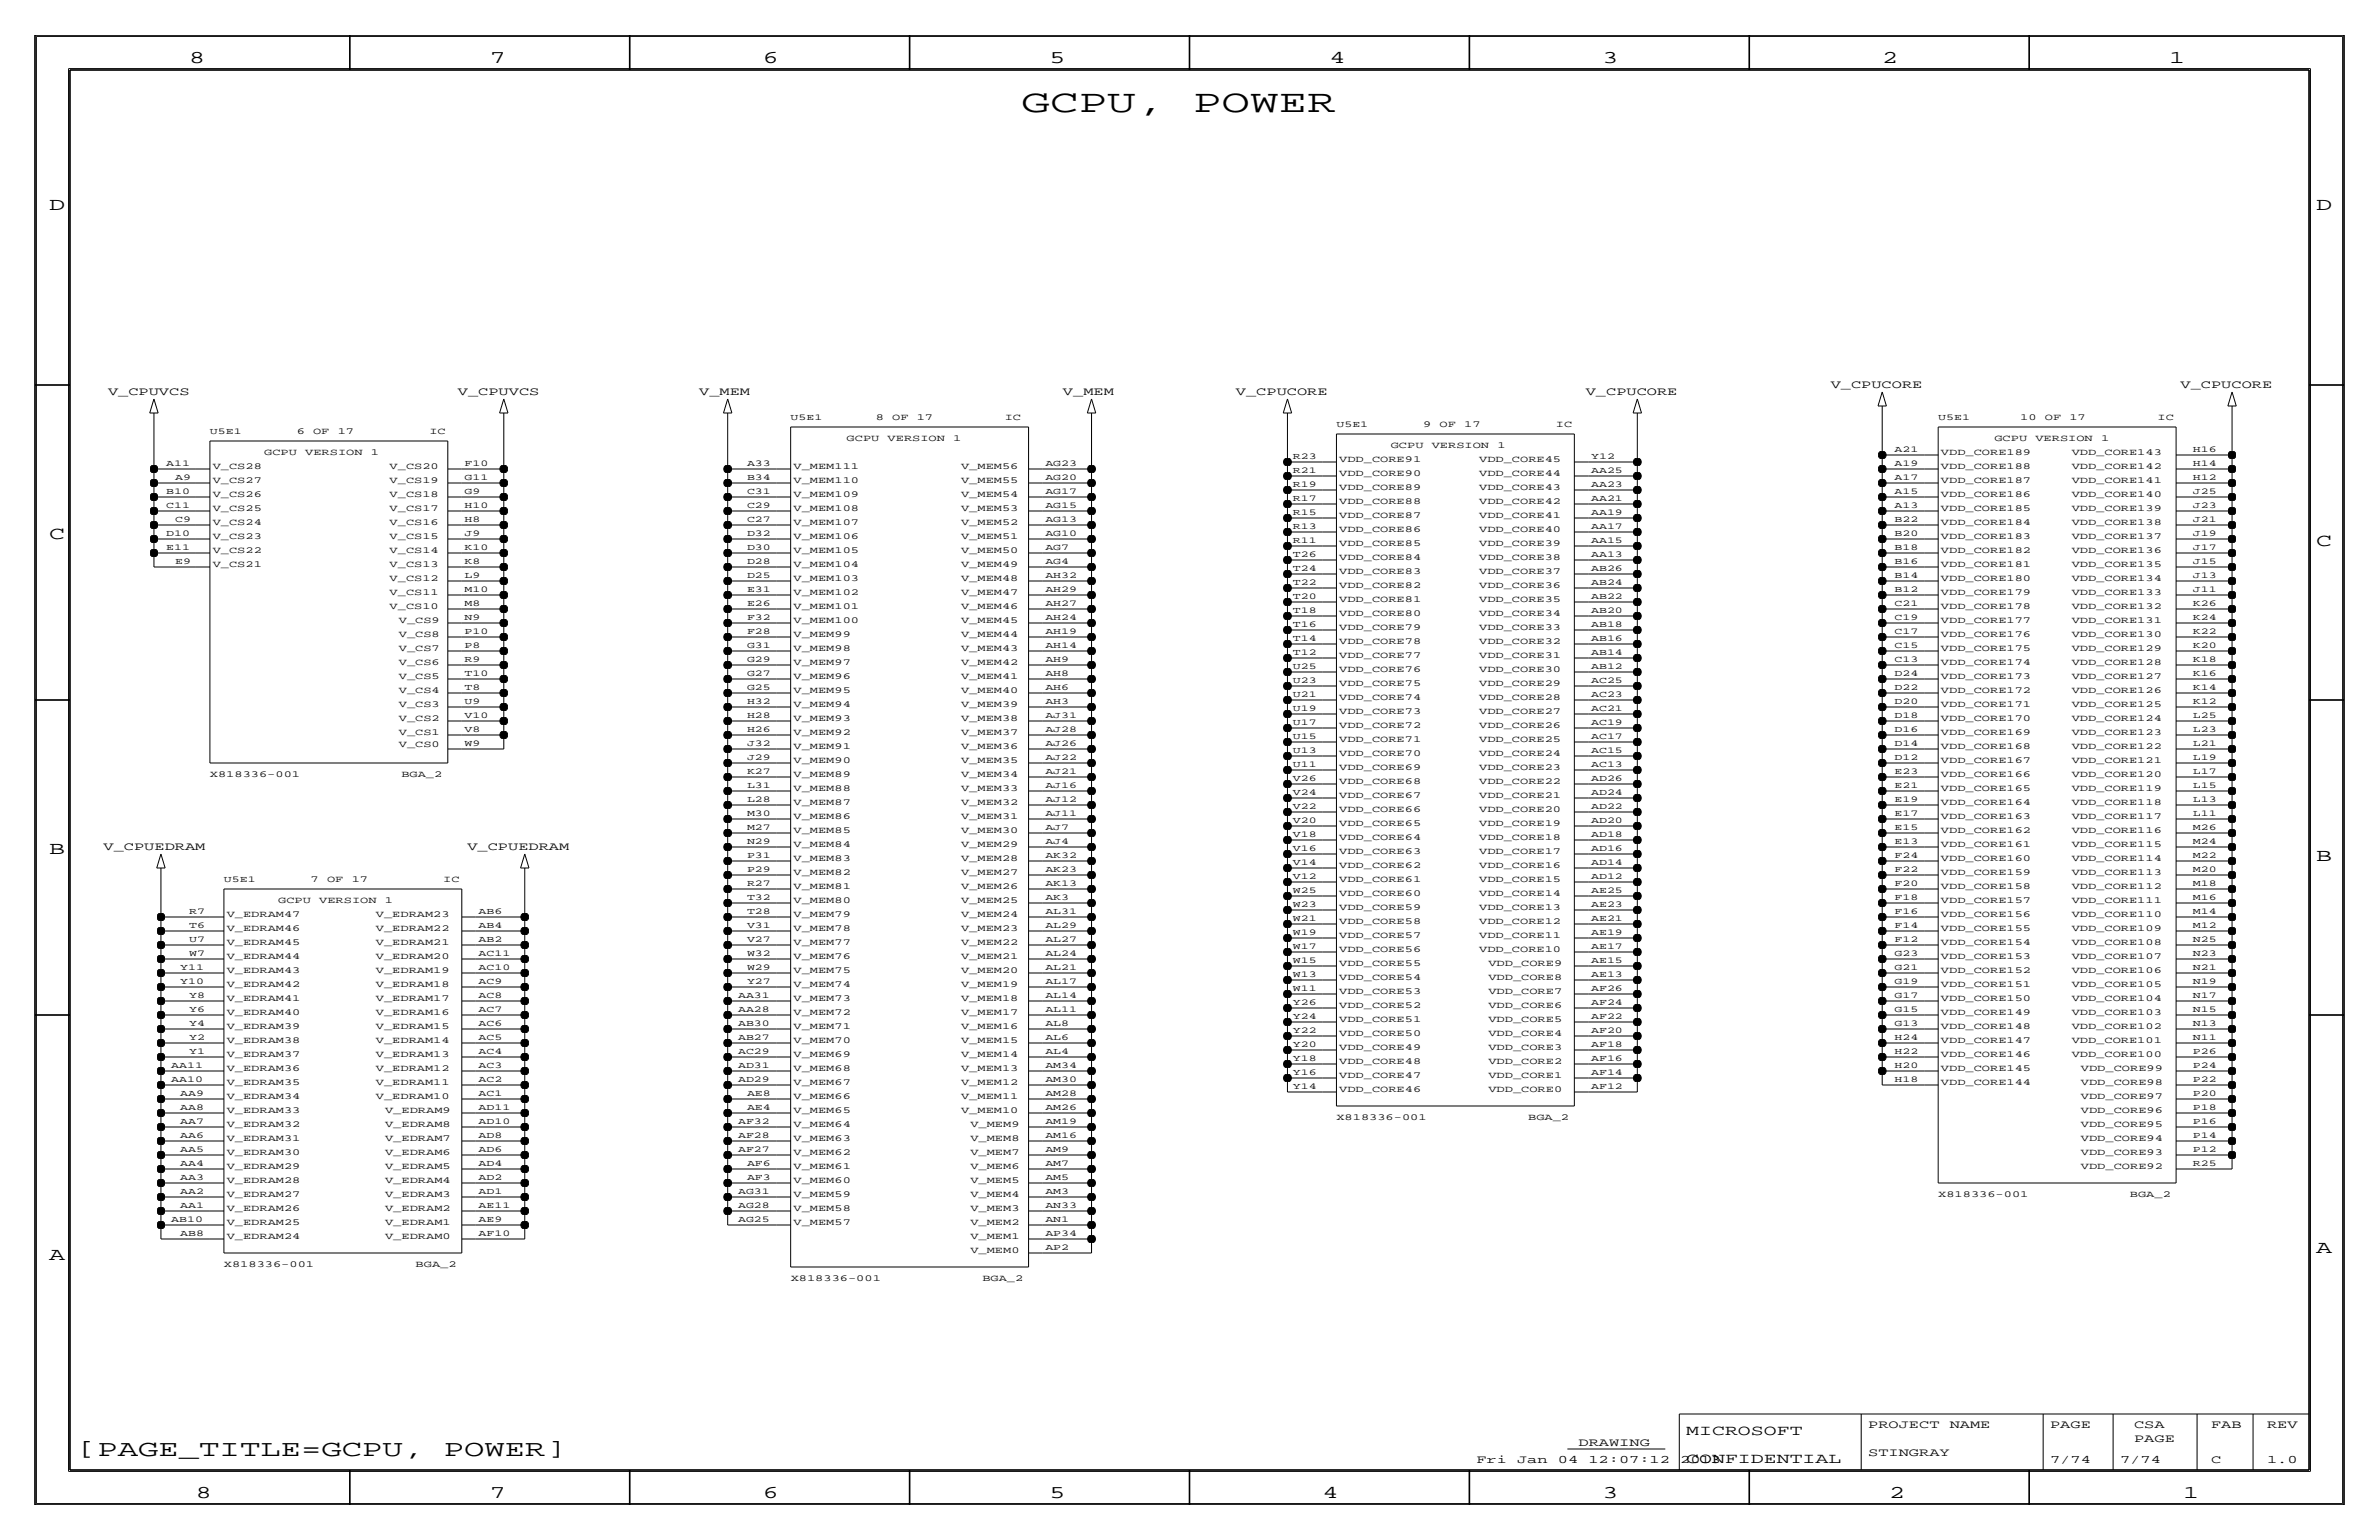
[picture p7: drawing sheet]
<svg xmlns="http://www.w3.org/2000/svg" width="432mm" height="279mm" viewBox="0 0 432 279" stroke-linecap="round" stroke-linejoin="round" font-family="sans-serif">
<defs><g id="words">
<g font-size="5.8">
<text x="185.4" y="20.3">GCPU,</text>
<text x="216.5" y="20.3">POWER</text>
</g>
<g font-size="4.2">
<text x="14" y="264.2">[PAGE_TITLE=GCPU,</text>
<text x="80.6" y="264.2">POWER]</text>
</g>
<g font-size="3.3">
<text x="34.3" y="11.4">8</text>
<text x="88.9" y="11.4">7</text>
<text x="138.5" y="11.4">6</text>
<text x="190.5" y="11.4">5</text>
<text x="241.3" y="11.4">4</text>
<text x="290.8" y="11.4">3</text>
<text x="341.6" y="11.4">2</text>
<text x="393.7" y="11.4">1</text>
<text x="8.9" y="38.1">D</text>
<text x="420.4" y="38.1">D</text>
<text x="8.9" y="97.8">C</text>
<text x="420.4" y="99.1">C</text>
<text x="8.9" y="154.9">B</text>
<text x="420.4" y="156.2">B</text>
<text x="420.4" y="227.3">A</text>
<text x="8.9" y="228.6">A</text>
<text x="35.6" y="271.8">8</text>
<text x="88.9" y="271.8">7</text>
<text x="138.4" y="271.8">6</text>
<text x="190.5" y="271.8">5</text>
<text x="240" y="271.8">4</text>
<text x="290.8" y="271.8">3</text>
<text x="342.9" y="271.8">2</text>
<text x="396.2" y="271.8">1</text>
</g>
<g font-size="2.6">
<text x="306.1" y="260.4">MICROSOFT</text>
<text x="306.1" y="265.4">CONFIDENTIAL</text>
</g>
<g font-size="2.1">
<text x="19.6" y="71.7">V_CPUVCS</text>
<text x="83.1" y="71.7">V_CPUVCS</text>
<text x="126.9" y="71.7">V_MEM</text>
<text x="192.9" y="71.7">V_MEM</text>
<text x="224.3" y="71.7">V_CPUCORE</text>
<text x="287.8" y="71.7">V_CPUCORE</text>
<text x="332.3" y="70.5">V_CPUCORE</text>
<text x="395.8" y="70.5">V_CPUCORE</text>
<text x="18.8" y="154.3">V_CPUEDRAM</text>
<text x="84.8" y="154.3">V_CPUEDRAM</text>
<text x="286.5" y="262.4">DRAWING</text>
<text x="339.1" y="259.1">PROJECT</text>
<text x="353.9" y="259.1">NAME</text>
<text x="372.1" y="259.1">PAGE</text>
<text x="387.4" y="259.1">CSA</text>
<text x="387.4" y="261.6">PAGE</text>
<text x="401.3" y="259.1">FAB</text>
<text x="411.5" y="259.1">REV</text>
<text x="268" y="265.4">Fri</text>
<text x="275.4" y="265.4">Jan</text>
<text x="282.8" y="265.4">04</text>
<text x="288.3" y="265.4">12:07:12</text>
<text x="305" y="265.4">2013</text>
<text x="339.1" y="264.2">STINGRAY</text>
<text x="372.1" y="265.4">7/74</text>
<text x="384.8" y="265.4">7/74</text>
<text x="401.3" y="265.4">C</text>
<text x="411.5" y="265.4">1.0</text>
</g>
<g font-size="1.7">
<text x="159" y="76.2">8</text>
<text x="161.9" y="76.2">OF</text>
<text x="166.4" y="76.2">17</text>
<text x="182.4" y="76.2">IC</text>
<text x="258.3" y="77.5">9</text>
<text x="261.3" y="77.5">OF</text>
<text x="265.8" y="77.5">17</text>
<text x="282.4" y="77.5">IC</text>
<text x="366.7" y="76.2">10</text>
<text x="371.1" y="76.2">OF</text>
<text x="375.6" y="76.2">17</text>
<text x="391.6" y="76.2">IC</text>
<text x="48" y="82.5">GCPU</text>
<text x="53.8" y="78.7">6</text>
<text x="55.4" y="82.5">VERSION</text>
<text x="56.8" y="78.7">OF</text>
<text x="61.3" y="78.7">17</text>
<text x="67.3" y="82.5">1</text>
<text x="77.9" y="78.7">IC</text>
<text x="153.7" y="80">GCPU</text>
<text x="161.1" y="80">VERSION</text>
<text x="173" y="80">1</text>
<text x="243.1" y="83.8">VDD_CORE91</text>
<text x="252.4" y="81.3">GCPU</text>
<text x="259.9" y="81.3">VERSION</text>
<text x="268.5" y="83.8">VDD_CORE45</text>
<text x="271.8" y="81.3">1</text>
<text x="352.3" y="82.6">VDD_CORE189</text>
<text x="362" y="80">GCPU</text>
<text x="369.4" y="80">VERSION</text>
<text x="376" y="82.6">VDD_CORE143</text>
<text x="381.4" y="80">1</text>
<text x="38.6" y="87.6">V_CS27</text>
<text x="38.6" y="85.1">V_CS28</text>
<text x="70.7" y="87.6">V_CS19</text>
<text x="70.7" y="85">V_CS20</text>
<text x="144" y="85.1">V_MEM111</text>
<text x="144" y="87.6">V_MEM110</text>
<text x="174.4" y="85.1">V_MEM56</text>
<text x="174.4" y="87.7">V_MEM55</text>
<text x="243.1" y="88.9">VDD_CORE89</text>
<text x="243.1" y="86.4">VDD_CORE90</text>
<text x="268.5" y="88.9">VDD_CORE43</text>
<text x="268.5" y="86.4">VDD_CORE44</text>
<text x="352.3" y="87.6">VDD_CORE187</text>
<text x="352.3" y="85.1">VDD_CORE188</text>
<text x="376" y="85.1">VDD_CORE142</text>
<text x="376" y="87.6">VDD_CORE141</text>
<text x="38.6" y="95.3">V_CS24</text>
<text x="38.6" y="92.7">V_CS25</text>
<text x="38.6" y="90.2">V_CS26</text>
<text x="70.7" y="95.2">V_CS16</text>
<text x="70.7" y="92.7">V_CS17</text>
<text x="70.7" y="90.1">V_CS18</text>
<text x="144" y="90.2">V_MEM109</text>
<text x="144" y="95.3">V_MEM107</text>
<text x="144" y="92.7">V_MEM108</text>
<text x="174.4" y="95.3">V_MEM52</text>
<text x="174.4" y="92.7">V_MEM53</text>
<text x="174.4" y="90.2">V_MEM54</text>
<text x="243.1" y="94">VDD_CORE87</text>
<text x="243.1" y="91.5">VDD_CORE88</text>
<text x="268.5" y="94">VDD_CORE41</text>
<text x="268.5" y="91.5">VDD_CORE42</text>
<text x="352.3" y="95.3">VDD_CORE184</text>
<text x="352.3" y="92.7">VDD_CORE185</text>
<text x="352.3" y="90.2">VDD_CORE186</text>
<text x="376" y="90.2">VDD_CORE140</text>
<text x="376" y="92.7">VDD_CORE139</text>
<text x="376" y="95.3">VDD_CORE138</text>
<text x="38.6" y="97.8">V_CS23</text>
<text x="38.6" y="100.3">V_CS22</text>
<text x="70.7" y="100.3">V_CS14</text>
<text x="70.7" y="97.7">V_CS15</text>
<text x="144" y="97.8">V_MEM106</text>
<text x="144" y="100.3">V_MEM105</text>
<text x="174.4" y="100.4">V_MEM50</text>
<text x="174.4" y="97.8">V_MEM51</text>
<text x="243.1" y="101.6">VDD_CORE84</text>
<text x="243.1" y="99.1">VDD_CORE85</text>
<text x="243.1" y="96.5">VDD_CORE86</text>
<text x="268.5" y="101.6">VDD_CORE38</text>
<text x="268.5" y="99.1">VDD_CORE39</text>
<text x="268.5" y="96.5">VDD_CORE40</text>
<text x="352.3" y="100.3">VDD_CORE182</text>
<text x="352.3" y="97.8">VDD_CORE183</text>
<text x="376" y="97.8">VDD_CORE137</text>
<text x="376" y="100.3">VDD_CORE136</text>
<text x="38.6" y="102.9">V_CS21</text>
<text x="70.7" y="107.9">V_CS11</text>
<text x="70.7" y="105.4">V_CS12</text>
<text x="70.7" y="102.8">V_CS13</text>
<text x="144" y="108">V_MEM102</text>
<text x="144" y="105.4">V_MEM103</text>
<text x="144" y="102.9">V_MEM104</text>
<text x="174.4" y="108">V_MEM47</text>
<text x="174.4" y="105.4">V_MEM48</text>
<text x="174.4" y="102.9">V_MEM49</text>
<text x="243.1" y="106.7">VDD_CORE82</text>
<text x="243.1" y="104.1">VDD_CORE83</text>
<text x="268.5" y="106.7">VDD_CORE36</text>
<text x="268.5" y="104.1">VDD_CORE37</text>
<text x="352.3" y="108">VDD_CORE179</text>
<text x="352.3" y="105.4">VDD_CORE180</text>
<text x="352.3" y="102.9">VDD_CORE181</text>
<text x="376" y="102.9">VDD_CORE135</text>
<text x="376" y="105.4">VDD_CORE134</text>
<text x="376" y="108">VDD_CORE133</text>
<text x="70.7" y="110.4">V_CS10</text>
<text x="72.4" y="113">V_CS9</text>
<text x="144" y="110.5">V_MEM101</text>
<text x="144" y="113">V_MEM100</text>
<text x="174.4" y="113.1">V_MEM45</text>
<text x="174.4" y="110.5">V_MEM46</text>
<text x="243.1" y="111.8">VDD_CORE80</text>
<text x="243.1" y="109.2">VDD_CORE81</text>
<text x="268.5" y="111.8">VDD_CORE34</text>
<text x="268.5" y="109.2">VDD_CORE35</text>
<text x="352.3" y="113">VDD_CORE177</text>
<text x="352.3" y="110.5">VDD_CORE178</text>
<text x="376" y="110.5">VDD_CORE132</text>
<text x="376" y="113">VDD_CORE131</text>
<text x="72.4" y="118.1">V_CS7</text>
<text x="72.4" y="115.5">V_CS8</text>
<text x="144" y="118.1">V_MEM98</text>
<text x="144" y="115.6">V_MEM99</text>
<text x="174.4" y="118.1">V_MEM43</text>
<text x="174.4" y="115.6">V_MEM44</text>
<text x="243.1" y="119.4">VDD_CORE77</text>
<text x="243.1" y="116.8">VDD_CORE78</text>
<text x="243.1" y="114.3">VDD_CORE79</text>
<text x="268.5" y="119.4">VDD_CORE31</text>
<text x="268.5" y="116.8">VDD_CORE32</text>
<text x="268.5" y="114.3">VDD_CORE33</text>
<text x="352.3" y="118.1">VDD_CORE175</text>
<text x="352.3" y="115.6">VDD_CORE176</text>
<text x="376" y="115.6">VDD_CORE130</text>
<text x="376" y="118.1">VDD_CORE129</text>
<text x="72.4" y="125.7">V_CS4</text>
<text x="72.4" y="123.1">V_CS5</text>
<text x="72.4" y="120.6">V_CS6</text>
<text x="144" y="123.2">V_MEM96</text>
<text x="144" y="125.7">V_MEM95</text>
<text x="144" y="120.7">V_MEM97</text>
<text x="174.4" y="125.7">V_MEM40</text>
<text x="174.4" y="123.2">V_MEM41</text>
<text x="174.4" y="120.7">V_MEM42</text>
<text x="243.1" y="124.5">VDD_CORE75</text>
<text x="243.1" y="121.9">VDD_CORE76</text>
<text x="268.5" y="124.5">VDD_CORE29</text>
<text x="268.5" y="121.9">VDD_CORE30</text>
<text x="352.3" y="125.7">VDD_CORE172</text>
<text x="352.3" y="120.7">VDD_CORE174</text>
<text x="352.3" y="123.2">VDD_CORE173</text>
<text x="376" y="120.7">VDD_CORE128</text>
<text x="376" y="123.2">VDD_CORE127</text>
<text x="376" y="125.7">VDD_CORE126</text>
<text x="72.4" y="130.8">V_CS2</text>
<text x="72.4" y="128.2">V_CS3</text>
<text x="144" y="130.8">V_MEM93</text>
<text x="144" y="128.3">V_MEM94</text>
<text x="174.4" y="130.8">V_MEM38</text>
<text x="174.4" y="128.3">V_MEM39</text>
<text x="243.1" y="129.5">VDD_CORE73</text>
<text x="243.1" y="127">VDD_CORE74</text>
<text x="268.5" y="129.5">VDD_CORE27</text>
<text x="268.5" y="127">VDD_CORE28</text>
<text x="352.3" y="130.8">VDD_CORE170</text>
<text x="352.3" y="128.3">VDD_CORE171</text>
<text x="376" y="128.3">VDD_CORE125</text>
<text x="376" y="130.8">VDD_CORE124</text>
<text x="72.4" y="135.5">V_CS0</text>
<text x="72.4" y="133.3">V_CS1</text>
<text x="144" y="135.9">V_MEM91</text>
<text x="144" y="133.4">V_MEM92</text>
<text x="174.4" y="135.9">V_MEM36</text>
<text x="174.4" y="133.4">V_MEM37</text>
<text x="243.1" y="137.2">VDD_CORE70</text>
<text x="243.1" y="134.6">VDD_CORE71</text>
<text x="243.1" y="132.1">VDD_CORE72</text>
<text x="268.5" y="137.2">VDD_CORE24</text>
<text x="268.5" y="134.6">VDD_CORE25</text>
<text x="268.5" y="132.1">VDD_CORE26</text>
<text x="352.3" y="135.9">VDD_CORE168</text>
<text x="352.3" y="133.4">VDD_CORE169</text>
<text x="376" y="133.4">VDD_CORE123</text>
<text x="376" y="135.9">VDD_CORE122</text>
<text x="38.1" y="141">X818336-001</text>
<text x="72.8" y="141">BGA_2</text>
<text x="144" y="143.5">V_MEM88</text>
<text x="144" y="138.4">V_MEM90</text>
<text x="144" y="141">V_MEM89</text>
<text x="174.4" y="143.5">V_MEM33</text>
<text x="174.4" y="141">V_MEM34</text>
<text x="174.4" y="138.4">V_MEM35</text>
<text x="243.1" y="142.2">VDD_CORE68</text>
<text x="243.1" y="139.7">VDD_CORE69</text>
<text x="268.5" y="142.2">VDD_CORE22</text>
<text x="268.5" y="139.7">VDD_CORE23</text>
<text x="352.3" y="143.5">VDD_CORE165</text>
<text x="352.3" y="138.4">VDD_CORE167</text>
<text x="352.3" y="141">VDD_CORE166</text>
<text x="376" y="138.4">VDD_CORE121</text>
<text x="376" y="141">VDD_CORE120</text>
<text x="376" y="143.5">VDD_CORE119</text>
<text x="144" y="148.6">V_MEM86</text>
<text x="144" y="146.1">V_MEM87</text>
<text x="174.4" y="148.6">V_MEM31</text>
<text x="174.4" y="146.1">V_MEM32</text>
<text x="243.1" y="149.9">VDD_CORE65</text>
<text x="243.1" y="147.3">VDD_CORE66</text>
<text x="243.1" y="144.8">VDD_CORE67</text>
<text x="268.5" y="149.9">VDD_CORE19</text>
<text x="268.5" y="147.3">VDD_CORE20</text>
<text x="268.5" y="144.8">VDD_CORE21</text>
<text x="352.3" y="148.6">VDD_CORE163</text>
<text x="352.3" y="146.1">VDD_CORE164</text>
<text x="376" y="146.1">VDD_CORE118</text>
<text x="376" y="148.6">VDD_CORE117</text>
<text x="144" y="151.1">V_MEM85</text>
<text x="144" y="153.7">V_MEM84</text>
<text x="174.4" y="153.7">V_MEM29</text>
<text x="174.4" y="151.1">V_MEM30</text>
<text x="243.1" y="154.9">VDD_CORE63</text>
<text x="243.1" y="152.4">VDD_CORE64</text>
<text x="268.5" y="154.9">VDD_CORE17</text>
<text x="268.5" y="152.4">VDD_CORE18</text>
<text x="352.3" y="153.7">VDD_CORE161</text>
<text x="352.3" y="151.1">VDD_CORE162</text>
<text x="376" y="151.1">VDD_CORE116</text>
<text x="376" y="153.7">VDD_CORE115</text>
<text x="56.4" y="160">7</text>
<text x="59.4" y="160">OF</text>
<text x="63.8" y="160">17</text>
<text x="80.5" y="160">IC</text>
<text x="144" y="161.3">V_MEM81</text>
<text x="144" y="156.2">V_MEM83</text>
<text x="144" y="158.8">V_MEM82</text>
<text x="174.4" y="161.3">V_MEM26</text>
<text x="174.4" y="158.8">V_MEM27</text>
<text x="174.4" y="156.2">V_MEM28</text>
<text x="243.1" y="160">VDD_CORE61</text>
<text x="243.1" y="157.5">VDD_CORE62</text>
<text x="268.5" y="160">VDD_CORE15</text>
<text x="268.5" y="157.5">VDD_CORE16</text>
<text x="352.3" y="161.3">VDD_CORE158</text>
<text x="352.3" y="158.8">VDD_CORE159</text>
<text x="352.3" y="156.2">VDD_CORE160</text>
<text x="376" y="156.2">VDD_CORE114</text>
<text x="376" y="158.8">VDD_CORE113</text>
<text x="376" y="161.3">VDD_CORE112</text>
<text x="41.1" y="166.4">V_EDRAM47</text>
<text x="50.5" y="163.8">GCPU</text>
<text x="57.9" y="163.8">VERSION</text>
<text x="68.2" y="166.4">V_EDRAM23</text>
<text x="69.8" y="163.8">1</text>
<text x="144" y="166.4">V_MEM79</text>
<text x="144" y="163.8">V_MEM80</text>
<text x="174.4" y="166.4">V_MEM24</text>
<text x="174.4" y="163.8">V_MEM25</text>
<text x="243.1" y="167.6">VDD_CORE58</text>
<text x="243.1" y="165.1">VDD_CORE59</text>
<text x="243.1" y="162.6">VDD_CORE60</text>
<text x="268.5" y="167.6">VDD_CORE12</text>
<text x="268.5" y="165.1">VDD_CORE13</text>
<text x="268.5" y="162.6">VDD_CORE14</text>
<text x="352.3" y="166.4">VDD_CORE156</text>
<text x="352.3" y="163.8">VDD_CORE157</text>
<text x="376" y="163.8">VDD_CORE111</text>
<text x="376" y="166.4">VDD_CORE110</text>
<text x="41.1" y="174">V_EDRAM44</text>
<text x="41.1" y="171.4">V_EDRAM45</text>
<text x="41.1" y="168.9">V_EDRAM46</text>
<text x="68.2" y="174">V_EDRAM20</text>
<text x="68.2" y="168.9">V_EDRAM22</text>
<text x="68.2" y="171.4">V_EDRAM21</text>
<text x="144" y="174">V_MEM76</text>
<text x="144" y="171.5">V_MEM77</text>
<text x="144" y="168.9">V_MEM78</text>
<text x="174.4" y="171.5">V_MEM22</text>
<text x="174.4" y="168.9">V_MEM23</text>
<text x="243.1" y="172.7">VDD_CORE56</text>
<text x="243.1" y="170.2">VDD_CORE57</text>
<text x="268.5" y="172.7">VDD_CORE10</text>
<text x="268.5" y="170.2">VDD_CORE11</text>
<text x="352.3" y="171.5">VDD_CORE154</text>
<text x="352.3" y="174">VDD_CORE153</text>
<text x="352.3" y="168.9">VDD_CORE155</text>
<text x="376" y="168.9">VDD_CORE109</text>
<text x="376" y="171.5">VDD_CORE108</text>
<text x="376" y="174">VDD_CORE107</text>
<text x="41.1" y="176.5">V_EDRAM43</text>
<text x="41.1" y="179.1">V_EDRAM42</text>
<text x="68.2" y="176.5">V_EDRAM19</text>
<text x="68.2" y="179.1">V_EDRAM18</text>
<text x="144" y="179.1">V_MEM74</text>
<text x="144" y="176.5">V_MEM75</text>
<text x="174.4" y="179.1">V_MEM19</text>
<text x="174.4" y="176.5">V_MEM20</text>
<text x="174.4" y="174">V_MEM21</text>
<text x="243.1" y="177.8">VDD_CORE54</text>
<text x="243.1" y="175.3">VDD_CORE55</text>
<text x="270.2" y="177.8">VDD_CORE8</text>
<text x="270.2" y="175.3">VDD_CORE9</text>
<text x="352.3" y="179.1">VDD_CORE151</text>
<text x="352.3" y="176.5">VDD_CORE152</text>
<text x="376" y="176.5">VDD_CORE106</text>
<text x="376" y="179.1">VDD_CORE105</text>
<text x="41.1" y="181.6">V_EDRAM41</text>
<text x="41.1" y="184.1">V_EDRAM40</text>
<text x="68.2" y="181.6">V_EDRAM17</text>
<text x="68.2" y="184.1">V_EDRAM16</text>
<text x="144" y="181.6">V_MEM73</text>
<text x="144" y="184.2">V_MEM72</text>
<text x="174.4" y="184.2">V_MEM17</text>
<text x="174.4" y="181.6">V_MEM18</text>
<text x="243.1" y="185.4">VDD_CORE51</text>
<text x="243.1" y="182.9">VDD_CORE52</text>
<text x="243.1" y="180.3">VDD_CORE53</text>
<text x="270.2" y="185.4">VDD_CORE5</text>
<text x="270.2" y="182.9">VDD_CORE6</text>
<text x="270.2" y="180.3">VDD_CORE7</text>
<text x="352.3" y="184.2">VDD_CORE149</text>
<text x="352.3" y="181.6">VDD_CORE150</text>
<text x="376" y="181.6">VDD_CORE104</text>
<text x="376" y="184.2">VDD_CORE103</text>
<text x="41.1" y="186.7">V_EDRAM39</text>
<text x="41.1" y="189.2">V_EDRAM38</text>
<text x="41.1" y="191.8">V_EDRAM37</text>
<text x="68.2" y="186.7">V_EDRAM15</text>
<text x="68.2" y="189.2">V_EDRAM14</text>
<text x="68.2" y="191.8">V_EDRAM13</text>
<text x="144" y="191.8">V_MEM69</text>
<text x="144" y="189.2">V_MEM70</text>
<text x="144" y="186.7">V_MEM71</text>
<text x="174.4" y="191.8">V_MEM14</text>
<text x="174.4" y="189.2">V_MEM15</text>
<text x="174.4" y="186.7">V_MEM16</text>
<text x="243.1" y="190.5">VDD_CORE49</text>
<text x="243.1" y="188">VDD_CORE50</text>
<text x="270.2" y="190.5">VDD_CORE3</text>
<text x="270.2" y="188">VDD_CORE4</text>
<text x="352.3" y="191.8">VDD_CORE146</text>
<text x="352.3" y="189.2">VDD_CORE147</text>
<text x="352.3" y="186.7">VDD_CORE148</text>
<text x="376" y="186.7">VDD_CORE102</text>
<text x="376" y="189.2">VDD_CORE101</text>
<text x="376" y="191.8">VDD_CORE100</text>
<text x="41.1" y="194.3">V_EDRAM36</text>
<text x="41.1" y="196.8">V_EDRAM35</text>
<text x="68.2" y="194.3">V_EDRAM12</text>
<text x="68.2" y="196.8">V_EDRAM11</text>
<text x="144" y="196.9">V_MEM67</text>
<text x="144" y="194.3">V_MEM68</text>
<text x="174.4" y="196.9">V_MEM12</text>
<text x="174.4" y="194.3">V_MEM13</text>
<text x="243.1" y="195.6">VDD_CORE47</text>
<text x="243.1" y="193">VDD_CORE48</text>
<text x="270.2" y="195.6">VDD_CORE1</text>
<text x="270.2" y="193">VDD_CORE2</text>
<text x="352.3" y="196.9">VDD_CORE144</text>
<text x="352.3" y="194.3">VDD_CORE145</text>
<text x="377.7" y="194.3">VDD_CORE99</text>
<text x="377.7" y="196.9">VDD_CORE98</text>
<text x="41.1" y="199.4">V_EDRAM34</text>
<text x="41.1" y="201.9">V_EDRAM33</text>
<text x="68.2" y="199.4">V_EDRAM10</text>
<text x="69.9" y="201.9">V_EDRAM9</text>
<text x="144" y="201.9">V_MEM65</text>
<text x="144" y="199.4">V_MEM66</text>
<text x="174.4" y="201.9">V_MEM10</text>
<text x="174.4" y="199.4">V_MEM11</text>
<text x="242.6" y="203.2">X818336-001</text>
<text x="243.1" y="198.1">VDD_CORE46</text>
<text x="270.2" y="198.1">VDD_CORE0</text>
<text x="277.4" y="203.2">BGA_2</text>
<text x="377.7" y="199.4">VDD_CORE97</text>
<text x="377.7" y="201.9">VDD_CORE96</text>
<text x="41.1" y="204.5">V_EDRAM32</text>
<text x="41.1" y="207">V_EDRAM31</text>
<text x="41.1" y="209.5">V_EDRAM30</text>
<text x="69.9" y="204.5">V_EDRAM8</text>
<text x="69.9" y="207">V_EDRAM7</text>
<text x="69.9" y="209.5">V_EDRAM6</text>
<text x="144" y="209.6">V_MEM62</text>
<text x="144" y="207">V_MEM63</text>
<text x="144" y="204.5">V_MEM64</text>
<text x="176.1" y="209.6">V_MEM7</text>
<text x="176.1" y="207">V_MEM8</text>
<text x="176.1" y="204.5">V_MEM9</text>
<text x="377.7" y="204.5">VDD_CORE95</text>
<text x="377.7" y="207">VDD_CORE94</text>
<text x="377.7" y="209.6">VDD_CORE93</text>
<text x="41.1" y="212.1">V_EDRAM29</text>
<text x="41.1" y="214.6">V_EDRAM28</text>
<text x="69.9" y="212.1">V_EDRAM5</text>
<text x="69.9" y="214.6">V_EDRAM4</text>
<text x="144" y="214.6">V_MEM60</text>
<text x="144" y="212.1">V_MEM61</text>
<text x="176.1" y="214.6">V_MEM5</text>
<text x="176.1" y="212.1">V_MEM6</text>
<text x="377.7" y="212.1">VDD_CORE92</text>
<text x="41.1" y="217.2">V_EDRAM27</text>
<text x="41.1" y="219.7">V_EDRAM26</text>
<text x="69.9" y="217.2">V_EDRAM3</text>
<text x="69.9" y="219.7">V_EDRAM2</text>
<text x="144" y="219.7">V_MEM58</text>
<text x="144" y="217.2">V_MEM59</text>
<text x="176.1" y="219.7">V_MEM3</text>
<text x="176.1" y="217.2">V_MEM4</text>
<text x="351.8" y="217.2">X818336-001</text>
<text x="386.6" y="217.2">BGA_2</text>
<text x="41.1" y="222.2">V_EDRAM25</text>
<text x="41.1" y="224.8">V_EDRAM24</text>
<text x="69.9" y="222.2">V_EDRAM1</text>
<text x="69.9" y="224.8">V_EDRAM0</text>
<text x="144" y="222.3">V_MEM57</text>
<text x="176.1" y="227.3">V_MEM0</text>
<text x="176.1" y="224.8">V_MEM1</text>
<text x="176.1" y="222.3">V_MEM2</text>
<text x="40.6" y="229.9">X818336-001</text>
<text x="75.4" y="229.9">BGA_2</text>
<text x="143.5" y="232.4">X818336-001</text>
<text x="178.3" y="232.4">BGA_2</text>
</g>
<g font-size="1.6">
<text x="143.5" y="76.2">U5E1</text>
<text x="242.6" y="77.5">U5E1</text>
<text x="351.8" y="76.2">U5E1</text>
<text x="38.1" y="78.7">U5E1</text>
<text x="234.6" y="83.3">R23</text>
<text x="288.8" y="83.3">Y12</text>
<text x="343.9" y="82">A21</text>
<text x="398" y="82">H16</text>
<text x="30.2" y="84.6">A11</text>
<text x="30.2" y="89.7">B10</text>
<text x="31.8" y="87.1">A9</text>
<text x="84.3" y="84.6">F10</text>
<text x="84.3" y="87.1">G11</text>
<text x="84.3" y="89.7">G9</text>
<text x="135.6" y="84.6">A33</text>
<text x="135.6" y="87.1">B34</text>
<text x="135.6" y="89.7">C31</text>
<text x="189.7" y="84.6">AG23</text>
<text x="189.7" y="87.1">AG20</text>
<text x="189.7" y="89.7">AG17</text>
<text x="234.6" y="85.8">R21</text>
<text x="234.6" y="88.4">R19</text>
<text x="288.8" y="85.8">AA25</text>
<text x="288.8" y="88.4">AA23</text>
<text x="343.9" y="84.6">A19</text>
<text x="343.9" y="87.1">A17</text>
<text x="343.9" y="89.6">A15</text>
<text x="398" y="84.6">H14</text>
<text x="398" y="87.1">H12</text>
<text x="398" y="89.6">J25</text>
<text x="30.2" y="92.2">C11</text>
<text x="31.8" y="94.7">C9</text>
<text x="84.3" y="92.2">H10</text>
<text x="84.3" y="94.7">H8</text>
<text x="135.6" y="92.2">C29</text>
<text x="135.6" y="94.7">C27</text>
<text x="189.7" y="92.2">AG15</text>
<text x="189.7" y="94.7">AG13</text>
<text x="234.6" y="90.9">R17</text>
<text x="234.6" y="93.5">R15</text>
<text x="234.6" y="96">R13</text>
<text x="288.8" y="90.9">AA21</text>
<text x="288.8" y="93.4">AA19</text>
<text x="288.8" y="96">AA17</text>
<text x="343.9" y="92.2">A13</text>
<text x="343.9" y="94.7">B22</text>
<text x="398" y="92.2">J23</text>
<text x="398" y="94.7">J21</text>
<text x="30.2" y="97.3">D10</text>
<text x="30.2" y="99.8">E11</text>
<text x="84.3" y="97.3">J9</text>
<text x="84.3" y="99.8">K10</text>
<text x="135.6" y="97.3">D32</text>
<text x="135.6" y="99.8">D30</text>
<text x="189.7" y="97.3">AG10</text>
<text x="189.7" y="99.8">AG7</text>
<text x="234.6" y="98.5">R11</text>
<text x="234.6" y="101.1">T26</text>
<text x="288.8" y="98.5">AA15</text>
<text x="288.8" y="101.1">AA13</text>
<text x="343.9" y="97.3">B20</text>
<text x="343.9" y="99.8">B18</text>
<text x="398" y="97.3">J19</text>
<text x="398" y="99.8">J17</text>
<text x="31.8" y="102.4">E9</text>
<text x="84.3" y="102.4">K8</text>
<text x="84.3" y="104.9">L9</text>
<text x="84.3" y="107.4">M10</text>
<text x="135.6" y="102.4">D28</text>
<text x="135.6" y="104.9">D25</text>
<text x="135.6" y="107.4">E31</text>
<text x="189.7" y="102.4">AG4</text>
<text x="189.7" y="104.9">AH32</text>
<text x="189.7" y="107.4">AH29</text>
<text x="234.6" y="103.6">T24</text>
<text x="234.6" y="106.2">T22</text>
<text x="288.8" y="103.6">AB26</text>
<text x="288.8" y="106.1">AB24</text>
<text x="343.9" y="102.3">B16</text>
<text x="343.9" y="104.9">B14</text>
<text x="343.9" y="107.4">B12</text>
<text x="398" y="102.3">J15</text>
<text x="398" y="104.9">J13</text>
<text x="398" y="107.4">J11</text>
<text x="84.3" y="112.5">N9</text>
<text x="84.3" y="110">M8</text>
<text x="135.6" y="110">E26</text>
<text x="135.6" y="112.5">F32</text>
<text x="189.7" y="110">AH27</text>
<text x="189.7" y="112.5">AH24</text>
<text x="234.6" y="108.7">T20</text>
<text x="234.6" y="111.2">T18</text>
<text x="234.6" y="113.8">T16</text>
<text x="288.8" y="108.7">AB22</text>
<text x="288.8" y="111.2">AB20</text>
<text x="288.8" y="113.8">AB18</text>
<text x="343.9" y="110">C21</text>
<text x="343.9" y="112.5">C19</text>
<text x="398" y="110">K26</text>
<text x="398" y="112.5">K24</text>
<text x="84.3" y="115.1">P10</text>
<text x="84.3" y="117.6">P8</text>
<text x="135.6" y="115.1">F28</text>
<text x="135.6" y="117.6">G31</text>
<text x="189.7" y="115.1">AH19</text>
<text x="189.7" y="117.6">AH14</text>
<text x="234.6" y="116.3">T14</text>
<text x="234.6" y="118.9">T12</text>
<text x="288.8" y="116.3">AB16</text>
<text x="288.8" y="118.8">AB14</text>
<text x="343.9" y="115">C17</text>
<text x="343.9" y="117.6">C15</text>
<text x="398" y="115">K22</text>
<text x="398" y="117.6">K20</text>
<text x="84.3" y="120.1">R9</text>
<text x="84.3" y="122.7">T10</text>
<text x="84.3" y="125.2">T8</text>
<text x="135.6" y="120.1">G29</text>
<text x="135.6" y="122.7">G27</text>
<text x="135.6" y="125.2">G25</text>
<text x="189.7" y="120.1">AH9</text>
<text x="189.7" y="122.7">AH8</text>
<text x="189.7" y="125.2">AH6</text>
<text x="234.6" y="121.4">U25</text>
<text x="234.6" y="123.9">U23</text>
<text x="288.8" y="121.4">AB12</text>
<text x="288.8" y="123.9">AC25</text>
<text x="343.9" y="120.1">C13</text>
<text x="343.9" y="122.7">D24</text>
<text x="343.9" y="125.2">D22</text>
<text x="398" y="120.1">K18</text>
<text x="398" y="122.7">K16</text>
<text x="398" y="125.2">K14</text>
<text x="84.3" y="127.8">U9</text>
<text x="84.3" y="130.3">V10</text>
<text x="135.6" y="127.8">H32</text>
<text x="135.6" y="130.3">H28</text>
<text x="189.7" y="127.8">AH3</text>
<text x="189.7" y="130.3">AJ31</text>
<text x="234.6" y="126.5">U21</text>
<text x="234.6" y="129">U19</text>
<text x="234.6" y="131.5">U17</text>
<text x="288.8" y="126.5">AC23</text>
<text x="288.8" y="129">AC21</text>
<text x="288.8" y="131.5">AC19</text>
<text x="343.9" y="127.7">D20</text>
<text x="343.9" y="130.3">D18</text>
<text x="398" y="127.7">K12</text>
<text x="398" y="130.3">L25</text>
<text x="84.3" y="132.8">V8</text>
<text x="84.3" y="135.4">W9</text>
<text x="135.6" y="132.8">H26</text>
<text x="135.6" y="135.4">J32</text>
<text x="135.6" y="137.9">J29</text>
<text x="189.7" y="132.8">AJ28</text>
<text x="189.7" y="135.4">AJ26</text>
<text x="189.7" y="137.9">AJ22</text>
<text x="234.6" y="134.1">U15</text>
<text x="234.6" y="136.6">U13</text>
<text x="288.8" y="134.1">AC17</text>
<text x="288.8" y="136.6">AC15</text>
<text x="343.9" y="132.8">D16</text>
<text x="343.9" y="135.4">D14</text>
<text x="343.9" y="137.9">D12</text>
<text x="398" y="132.8">L23</text>
<text x="398" y="135.4">L21</text>
<text x="398" y="137.9">L19</text>
<text x="135.6" y="140.5">K27</text>
<text x="135.6" y="143">L31</text>
<text x="189.7" y="140.5">AJ21</text>
<text x="189.7" y="143">AJ16</text>
<text x="234.6" y="139.2">U11</text>
<text x="234.6" y="141.7">V26</text>
<text x="288.8" y="139.2">AC13</text>
<text x="288.8" y="141.7">AD26</text>
<text x="343.9" y="140.4">E23</text>
<text x="343.9" y="143">E21</text>
<text x="398" y="140.4">L17</text>
<text x="398" y="143">L15</text>
<text x="135.6" y="145.5">L28</text>
<text x="135.6" y="148.1">M30</text>
<text x="189.7" y="145.5">AJ12</text>
<text x="189.7" y="148.1">AJ11</text>
<text x="234.6" y="144.3">V24</text>
<text x="234.6" y="146.8">V22</text>
<text x="234.6" y="149.3">V20</text>
<text x="288.8" y="144.2">AD24</text>
<text x="288.8" y="146.8">AD22</text>
<text x="288.8" y="149.3">AD20</text>
<text x="343.9" y="145.5">E19</text>
<text x="343.9" y="148.1">E17</text>
<text x="398" y="145.5">L13</text>
<text x="398" y="148.1">L11</text>
<text x="135.6" y="150.6">M27</text>
<text x="135.6" y="153.2">N29</text>
<text x="135.6" y="155.7">P31</text>
<text x="189.7" y="150.6">AJ7</text>
<text x="189.7" y="153.2">AJ4</text>
<text x="189.7" y="155.7">AK32</text>
<text x="234.6" y="151.9">V18</text>
<text x="234.6" y="154.4">V16</text>
<text x="288.8" y="151.9">AD18</text>
<text x="288.8" y="154.4">AD16</text>
<text x="343.9" y="150.6">E15</text>
<text x="343.9" y="153.1">E13</text>
<text x="343.9" y="155.7">F24</text>
<text x="398" y="150.6">M26</text>
<text x="398" y="153.1">M24</text>
<text x="398" y="155.7">M22</text>
<text x="40.6" y="160">U5E1</text>
<text x="135.6" y="158.2">P29</text>
<text x="135.6" y="160.8">R27</text>
<text x="189.7" y="158.2">AK23</text>
<text x="189.7" y="160.8">AK13</text>
<text x="234.6" y="156.9">V14</text>
<text x="234.6" y="159.5">V12</text>
<text x="288.8" y="156.9">AD14</text>
<text x="288.8" y="159.5">AD12</text>
<text x="343.9" y="158.2">F22</text>
<text x="343.9" y="160.8">F20</text>
<text x="398" y="158.2">M20</text>
<text x="398" y="160.8">M18</text>
<text x="34.3" y="165.9">R7</text>
<text x="86.9" y="165.9">AB6</text>
<text x="135.6" y="163.3">T32</text>
<text x="135.6" y="165.9">T28</text>
<text x="189.7" y="163.3">AK3</text>
<text x="189.7" y="165.9">AL31</text>
<text x="234.6" y="162">W25</text>
<text x="234.6" y="164.6">W23</text>
<text x="234.6" y="167.1">W21</text>
<text x="288.8" y="162">AE25</text>
<text x="288.8" y="164.6">AE23</text>
<text x="288.8" y="167.1">AE21</text>
<text x="343.9" y="163.3">F18</text>
<text x="343.9" y="165.8">F16</text>
<text x="398" y="163.3">M16</text>
<text x="398" y="165.8">M14</text>
<text x="34.3" y="168.4">T6</text>
<text x="34.3" y="170.9">U7</text>
<text x="34.3" y="173.5">W7</text>
<text x="86.9" y="168.4">AB4</text>
<text x="86.9" y="170.9">AB2</text>
<text x="86.9" y="173.5">AC11</text>
<text x="135.6" y="168.4">V31</text>
<text x="135.6" y="170.9">V27</text>
<text x="135.6" y="173.5">W32</text>
<text x="189.7" y="168.4">AL29</text>
<text x="189.7" y="170.9">AL27</text>
<text x="189.7" y="173.5">AL24</text>
<text x="234.6" y="169.6">W19</text>
<text x="234.6" y="172.2">W17</text>
<text x="288.8" y="169.6">AE19</text>
<text x="288.8" y="172.2">AE17</text>
<text x="343.9" y="168.4">F14</text>
<text x="343.9" y="170.9">F12</text>
<text x="343.9" y="173.5">G23</text>
<text x="398" y="168.4">M12</text>
<text x="398" y="170.9">N25</text>
<text x="398" y="173.5">N23</text>
<text x="32.7" y="176">Y11</text>
<text x="32.7" y="178.6">Y10</text>
<text x="86.9" y="176">AC10</text>
<text x="86.9" y="178.6">AC9</text>
<text x="135.6" y="176">W29</text>
<text x="135.6" y="178.6">Y27</text>
<text x="189.7" y="176">AL21</text>
<text x="189.7" y="178.6">AL17</text>
<text x="234.6" y="174.7">W15</text>
<text x="234.6" y="177.3">W13</text>
<text x="234.6" y="179.8">W11</text>
<text x="288.8" y="174.7">AE15</text>
<text x="288.8" y="177.3">AE13</text>
<text x="288.8" y="179.8">AF26</text>
<text x="343.9" y="176">G21</text>
<text x="343.9" y="178.5">G19</text>
<text x="398" y="176">N21</text>
<text x="398" y="178.5">N19</text>
<text x="34.3" y="181.1">Y8</text>
<text x="34.3" y="183.6">Y6</text>
<text x="86.9" y="181.1">AC8</text>
<text x="86.9" y="183.6">AC7</text>
<text x="134" y="181.1">AA31</text>
<text x="134" y="183.6">AA28</text>
<text x="189.7" y="181.1">AL14</text>
<text x="189.7" y="183.6">AL11</text>
<text x="234.6" y="182.3">Y26</text>
<text x="234.6" y="184.9">Y24</text>
<text x="288.8" y="182.3">AF24</text>
<text x="288.8" y="184.9">AF22</text>
<text x="343.9" y="181.1">G17</text>
<text x="343.9" y="183.6">G15</text>
<text x="398" y="181.1">N17</text>
<text x="398" y="183.6">N15</text>
<text x="34.3" y="186.2">Y4</text>
<text x="34.3" y="188.7">Y2</text>
<text x="34.3" y="191.3">Y1</text>
<text x="86.9" y="186.2">AC6</text>
<text x="86.9" y="188.7">AC5</text>
<text x="86.9" y="191.3">AC4</text>
<text x="134" y="186.2">AB30</text>
<text x="134" y="188.7">AB27</text>
<text x="134" y="191.3">AC29</text>
<text x="189.7" y="186.2">AL8</text>
<text x="189.7" y="188.7">AL6</text>
<text x="189.7" y="191.3">AL4</text>
<text x="234.6" y="187.4">Y22</text>
<text x="234.6" y="190">Y20</text>
<text x="288.8" y="187.4">AF20</text>
<text x="288.8" y="190">AF18</text>
<text x="343.9" y="186.2">G13</text>
<text x="343.9" y="188.7">H24</text>
<text x="343.9" y="191.2">H22</text>
<text x="398" y="186.2">N13</text>
<text x="398" y="188.7">N11</text>
<text x="398" y="191.2">P26</text>
<text x="31.1" y="193.8">AA11</text>
<text x="31.1" y="196.3">AA10</text>
<text x="86.9" y="193.8">AC3</text>
<text x="86.9" y="196.3">AC2</text>
<text x="134" y="193.8">AD31</text>
<text x="134" y="196.3">AD29</text>
<text x="189.7" y="193.8">AM34</text>
<text x="189.7" y="196.3">AM30</text>
<text x="234.6" y="192.5">Y18</text>
<text x="234.6" y="195">Y16</text>
<text x="234.6" y="197.6">Y14</text>
<text x="288.8" y="192.5">AF16</text>
<text x="288.8" y="195">AF14</text>
<text x="288.8" y="197.6">AF12</text>
<text x="343.9" y="193.8">H20</text>
<text x="343.9" y="196.3">H18</text>
<text x="398" y="193.8">P24</text>
<text x="398" y="196.3">P22</text>
<text x="32.7" y="198.9">AA9</text>
<text x="32.7" y="201.4">AA8</text>
<text x="32.7" y="204">AA7</text>
<text x="86.9" y="201.4">AD11</text>
<text x="86.9" y="204">AD10</text>
<text x="86.9" y="198.9">AC1</text>
<text x="134" y="204">AF32</text>
<text x="135.6" y="198.9">AE8</text>
<text x="135.6" y="201.4">AE4</text>
<text x="189.7" y="204">AM19</text>
<text x="189.7" y="198.9">AM28</text>
<text x="189.7" y="201.4">AM26</text>
<text x="398" y="198.9">P20</text>
<text x="398" y="201.4">P18</text>
<text x="398" y="204">P16</text>
<text x="32.7" y="206.5">AA6</text>
<text x="32.7" y="209">AA5</text>
<text x="86.9" y="206.5">AD8</text>
<text x="86.9" y="209">AD6</text>
<text x="134" y="206.5">AF28</text>
<text x="134" y="209">AF27</text>
<text x="189.7" y="206.5">AM16</text>
<text x="189.7" y="209">AM9</text>
<text x="398" y="206.5">P14</text>
<text x="398" y="209">P12</text>
<text x="32.7" y="211.6">AA4</text>
<text x="32.7" y="214.1">AA3</text>
<text x="86.9" y="211.6">AD4</text>
<text x="86.9" y="214.1">AD2</text>
<text x="135.6" y="211.6">AF6</text>
<text x="135.6" y="214.1">AF3</text>
<text x="189.7" y="211.6">AM7</text>
<text x="189.7" y="214.1">AM5</text>
<text x="398" y="211.6">R25</text>
<text x="31.1" y="221.7">AB10</text>
<text x="32.7" y="216.7">AA2</text>
<text x="32.7" y="219.2">AA1</text>
<text x="86.9" y="216.7">AD1</text>
<text x="86.9" y="219.2">AE11</text>
<text x="86.9" y="221.7">AE9</text>
<text x="134" y="216.7">AG31</text>
<text x="134" y="219.2">AG28</text>
<text x="134" y="221.7">AG25</text>
<text x="189.7" y="216.7">AM3</text>
<text x="189.7" y="219.2">AN33</text>
<text x="189.7" y="221.7">AN1</text>
<text x="32.7" y="224.3">AB8</text>
<text x="86.9" y="224.3">AF10</text>
<text x="189.7" y="224.3">AP34</text>
<text x="189.7" y="226.8">AP2</text>
</g>
</g></defs>
<!-- layer: Nets -->
<g fill="none" stroke="#000" stroke-width=".18">
<path d="M27.9 76.2v8.9zM91.4 76.2v8.9zM132.1 76.2v8.9zM198.1 76.2v8.9zM233.7 76.2v7.6zM297.2 76.2v7.6zM341.6 74.9v7.7zM405.1 74.9v7.7zM27.9 85.1h7.7zM27.9 85.1v2.5zM27.9 87.6h7.7zM27.9 87.6v2.6z"/>
<path d="M27.9 90.2h7.7zM27.9 90.2v2.5zM27.9 92.7h7.7zM27.9 92.7v2.5zM27.9 95.2h7.7zM27.9 97.8h7.7zM27.9 95.2v2.6zM27.9 97.8v2.5zM83.8 85.1h7.6zM83.8 87.6h7.6zM83.8 90.2h7.6zM83.8 92.7h7.6z"/>
<path d="M83.8 95.2h7.6zM83.8 97.8h7.6zM91.4 85.1v2.5zM91.4 87.6v2.6zM91.4 90.2v2.5zM91.4 92.7v2.5zM91.4 95.2v2.6zM91.4 97.8v2.5zM132.1 85.1h8.9zM132.1 85.1v2.5zM132.1 87.6h8.9zM132.1 87.6v2.6z"/>
<path d="M132.1 90.2h8.9zM132.1 90.2v2.5zM132.1 92.7h8.9zM132.1 92.7v2.5zM132.1 95.2h8.9zM132.1 97.8h8.9zM132.1 95.2v2.6zM132.1 97.8v2.5zM189.2 85.1h8.9zM189.2 87.6h8.9zM189.2 90.2h8.9zM189.2 92.7h8.9z"/>
<path d="M189.2 95.2h8.9zM189.2 97.8h8.9zM198.1 85.1v2.5zM198.1 87.6v2.6zM198.1 90.2v2.5zM198.1 92.7v2.5zM198.1 95.2v2.6zM198.1 97.8v2.5zM233.7 83.8h6.3zM233.7 83.8v2.6zM233.7 86.4h6.3zM233.7 86.4v2.5z"/>
<path d="M233.7 88.9h6.3zM233.7 88.9v2.5zM233.7 91.4h6.3zM233.7 91.4v2.6zM233.7 94h6.3zM233.7 94v2.5zM233.7 96.5h6.3zM233.7 99.1h6.3zM233.7 96.5v2.6zM233.7 99.1v2.5zM288.3 83.8h8.9zM288.3 86.4h8.9z"/>
<path d="M288.3 88.9h8.9zM288.3 91.4h8.9zM288.3 94h8.9zM288.3 96.5h8.9zM288.3 99.1h8.9zM297.2 83.8v2.6zM297.2 86.4v2.5zM297.2 88.9v2.5zM297.2 91.4v2.6zM297.2 94v2.5zM297.2 96.5v2.6zM297.2 99.1v2.5z"/>
<path d="M341.6 82.5h7.7zM341.6 85.1h7.7zM341.6 82.5v2.6zM341.6 85.1v2.5zM341.6 87.6h7.7zM341.6 87.6v2.6zM341.6 90.2h7.7zM341.6 90.2v2.5zM341.6 92.7h7.7zM341.6 92.7v2.5zM341.6 95.2h7.7zM341.6 97.8h7.7z"/>
<path d="M341.6 95.2v2.6zM341.6 97.8v2.5zM397.5 82.5h7.6zM397.5 85.1h7.6zM397.5 87.6h7.6zM397.5 90.2h7.6zM397.5 92.7h7.6zM397.5 95.2h7.6zM397.5 97.8h7.6zM405.1 82.5v2.6zM405.1 85.1v2.5zM405.1 87.6v2.6z"/>
<path d="M405.1 90.2v2.5zM405.1 92.7v2.5zM405.1 95.2v2.6zM405.1 97.8v2.5zM27.9 100.3h7.7zM27.9 100.3v2.6zM27.9 102.9h7.7zM83.8 100.3h7.6zM83.8 102.9h7.6zM83.8 105.4h7.6zM83.8 107.9h7.6zM83.8 110.5h7.6z"/>
<path d="M83.8 113h7.6zM83.8 115.6h7.6zM83.8 118.1h7.6zM91.4 100.3v2.6zM91.4 102.9v2.5zM91.4 105.4v2.6zM91.4 107.9v2.6zM91.4 110.5v2.5zM91.4 113v2.6zM91.4 115.6v2.5zM91.4 118.1v2.6zM132.1 100.3h8.9z"/>
<path d="M132.1 100.3v2.6zM132.1 102.9h8.9zM132.1 102.9v2.5zM132.1 105.4h8.9zM132.1 105.4v2.6zM132.1 107.9h8.9zM132.1 110.5h8.9zM132.1 107.9v2.6zM132.1 110.5v2.5zM132.1 113h8.9zM132.1 113v2.6zM132.1 115.6h8.9z"/>
<path d="M132.1 115.6v2.5zM132.1 118.1h8.9zM132.1 118.1v2.6zM189.2 100.3h8.9zM189.2 102.9h8.9zM189.2 105.4h8.9zM189.2 107.9h8.9zM189.2 110.5h8.9zM189.2 113h8.9zM189.2 115.6h8.9zM189.2 118.1h8.9zM198.1 100.3v2.6z"/>
<path d="M198.1 102.9v2.5zM198.1 105.4v2.6zM198.1 107.9v2.6zM198.1 110.5v2.5zM198.1 113v2.6zM198.1 115.6v2.5zM198.1 118.1v2.6zM233.7 101.6h6.3zM233.7 101.6v2.5zM233.7 104.1h6.3zM233.7 104.1v2.6zM233.7 106.7h6.3z"/>
<path d="M233.7 106.7v2.5zM233.7 109.2h6.3zM233.7 109.2v2.6zM233.7 111.8h6.3zM233.7 111.8v2.5zM233.7 114.3h6.3zM233.7 114.3v2.5zM233.7 116.8h6.3zM233.7 116.8v2.6zM233.7 119.4h6.3zM233.7 119.4v2.5zM288.3 101.6h8.9z"/>
<path d="M288.3 104.1h8.9zM288.3 106.7h8.9zM288.3 109.2h8.9zM288.3 111.8h8.9zM288.3 114.3h8.9zM288.3 116.8h8.9zM288.3 119.4h8.9zM297.2 101.6v2.5zM297.2 104.1v2.6zM297.2 106.7v2.5zM297.2 109.2v2.6zM297.2 111.8v2.5z"/>
<path d="M297.2 114.3v2.5zM297.2 116.8v2.6zM297.2 119.4v2.5zM341.6 100.3h7.7zM341.6 100.3v2.6zM341.6 102.9h7.7zM341.6 102.9v2.5zM341.6 105.4h7.7zM341.6 105.4v2.6zM341.6 107.9h7.7zM341.6 110.5h7.7zM341.6 107.9v2.6z"/>
<path d="M341.6 110.5v2.5zM341.6 113h7.7zM341.6 113v2.6zM341.6 115.6h7.7zM341.6 115.6v2.5zM341.6 118.1h7.7zM341.6 118.1v2.6zM397.5 100.3h7.6zM397.5 102.9h7.6zM397.5 105.4h7.6zM397.5 107.9h7.6zM397.5 110.5h7.6z"/>
<path d="M397.5 113h7.6zM397.5 115.6h7.6zM397.5 118.1h7.6zM405.1 100.3v2.6zM405.1 102.9v2.5zM405.1 105.4v2.6zM405.1 107.9v2.6zM405.1 110.5v2.5zM405.1 113v2.6zM405.1 115.6v2.5zM405.1 118.1v2.6zM83.8 120.7h7.6z"/>
<path d="M83.8 123.2h7.6zM83.8 125.7h7.6zM83.8 128.3h7.6zM83.8 130.8h7.6zM83.8 133.3h7.6zM83.8 135.9h7.6zM91.4 120.7v2.5zM91.4 123.2v2.5zM91.4 125.7v2.6zM91.4 128.3v2.5zM91.4 130.8v2.6zM91.4 133.3v2.6z"/>
<path d="M132.1 120.7h8.9zM132.1 123.2h8.9zM132.1 120.7v2.5zM132.1 123.2v2.5zM132.1 125.7h8.9zM132.1 125.7v2.6zM132.1 128.3h8.9zM132.1 128.3v2.5zM132.1 130.8h8.9zM132.1 130.8v2.6zM132.1 133.3h8.9zM132.1 135.9h8.9z"/>
<path d="M132.1 133.3v2.6zM132.1 135.9v2.5zM132.1 138.4h8.9zM132.1 138.4v2.6zM189.2 120.7h8.9zM189.2 123.2h8.9zM189.2 125.7h8.9zM189.2 128.3h8.9zM189.2 130.8h8.9zM189.2 133.3h8.9zM189.2 135.9h8.9zM189.2 138.4h8.9z"/>
<path d="M198.1 120.7v2.5zM198.1 123.2v2.5zM198.1 125.7v2.6zM198.1 128.3v2.5zM198.1 130.8v2.6zM198.1 133.3v2.6zM198.1 135.9v2.5zM198.1 138.4v2.6zM233.7 121.9h6.3zM233.7 124.5h6.3zM233.7 121.9v2.6zM233.7 124.5v2.5z"/>
<path d="M233.7 127h6.3zM233.7 127v2.5zM233.7 129.5h6.3zM233.7 129.5v2.6zM233.7 132.1h6.3zM233.7 132.1v2.5zM233.7 134.6h6.3zM233.7 134.6v2.6zM233.7 137.2h6.3zM233.7 137.2v2.5zM233.7 139.7h6.3zM233.7 139.7v2.5z"/>
<path d="M288.3 121.9h8.9zM288.3 124.5h8.9zM288.3 127h8.9zM288.3 129.5h8.9zM288.3 132.1h8.9zM288.3 134.6h8.9zM288.3 137.2h8.9zM288.3 139.7h8.9zM297.2 121.9v2.6zM297.2 124.5v2.5zM297.2 127v2.5zM297.2 129.5v2.6z"/>
<path d="M297.2 132.1v2.5zM297.2 134.6v2.6zM297.2 137.2v2.5zM297.2 139.7v2.5zM341.6 120.7h7.7zM341.6 123.2h7.7zM341.6 120.7v2.5zM341.6 123.2v2.5zM341.6 125.7h7.7zM341.6 125.7v2.6zM341.6 128.3h7.7zM341.6 128.3v2.5z"/>
<path d="M341.6 130.8h7.7zM341.6 130.8v2.6zM341.6 133.3h7.7zM341.6 135.9h7.7zM341.6 133.3v2.6zM341.6 135.9v2.5zM341.6 138.4h7.7zM341.6 138.4v2.6zM397.5 120.7h7.6zM397.5 123.2h7.6zM397.5 125.7h7.6zM397.5 128.3h7.6z"/>
<path d="M397.5 130.8h7.6zM397.5 133.3h7.6zM397.5 135.9h7.6zM397.5 138.4h7.6zM405.1 120.7v2.5zM405.1 123.2v2.5zM405.1 125.7v2.6zM405.1 128.3v2.5zM405.1 130.8v2.6zM405.1 133.3v2.6zM405.1 135.9v2.5zM405.1 138.4v2.6z"/>
<path d="M29.2 158.8v7.6zM95.2 158.8v7.6zM132.1 141h8.9zM132.1 141v2.5zM132.1 143.5v2.6zM132.1 146v2.6zM132.1 148.6h8.9zM132.1 148.6v2.5zM132.1 151.1v2.6zM132.1 153.7h8.9zM132.1 153.7v2.5zM132.1 156.2v2.6z"/>
<path d="M132.1 158.8v2.5zM132.1 143.5h8.9zM132.1 146h8.9zM132.1 151.1h8.9zM132.1 156.2h8.9zM132.1 158.8h8.9zM189.2 141h8.9zM189.2 143.5h8.9zM189.2 146h8.9zM189.2 148.6h8.9zM189.2 151.1h8.9zM189.2 153.7h8.9z"/>
<path d="M189.2 156.2h8.9zM189.2 158.8h8.9zM198.1 141v2.5zM198.1 143.5v2.6zM198.1 146v2.6zM198.1 148.6v2.5zM198.1 151.1v2.6zM198.1 153.7v2.5zM198.1 156.2v2.6zM198.1 158.8v2.5zM233.7 142.2h6.3zM233.7 142.2v2.6z"/>
<path d="M233.7 144.8h6.3zM233.7 144.8v2.5zM233.7 147.3h6.3zM233.7 149.9h6.3zM233.7 147.3v2.6zM233.7 149.9v2.5zM233.7 152.4h6.3zM233.7 152.4v2.5zM233.7 154.9h6.3zM233.7 154.9v2.6zM233.7 157.5h6.3zM233.7 157.5v2.5z"/>
<path d="M288.3 142.2h8.9zM288.3 144.8h8.9zM288.3 147.3h8.9zM288.3 149.9h8.9zM288.3 152.4h8.9zM288.3 154.9h8.9zM288.3 157.5h8.9zM297.2 142.2v2.6zM297.2 144.8v2.5zM297.2 147.3v2.6zM297.2 149.9v2.5zM297.2 152.4v2.5z"/>
<path d="M297.2 154.9v2.6zM297.2 157.5v2.5zM341.6 141h7.7zM341.6 141v2.5zM341.6 143.5h7.7zM341.6 143.5v2.6zM341.6 146h7.7zM341.6 146v2.6zM341.6 148.6h7.7zM341.6 151.1h7.7zM341.6 148.6v2.5zM341.6 151.1v2.6z"/>
<path d="M341.6 153.7h7.7zM341.6 153.7v2.5zM341.6 156.2h7.7zM341.6 156.2v2.6zM341.6 158.8h7.7zM341.6 158.8v2.5zM397.5 141h7.6zM397.5 143.5h7.6zM397.5 146h7.6zM397.5 148.6h7.6zM397.5 151.1h7.6zM397.5 153.7h7.6z"/>
<path d="M397.5 156.2h7.6zM397.5 158.8h7.6zM405.1 141v2.5zM405.1 143.5v2.6zM405.1 146v2.6zM405.1 148.6v2.5zM405.1 151.1v2.6zM405.1 153.7v2.5zM405.1 156.2v2.6zM405.1 158.8v2.5zM29.2 166.4h8.9zM29.2 166.4v2.5z"/>
<path d="M29.2 168.9h8.9zM29.2 168.9v2.5zM29.2 171.4h8.9zM29.2 171.4v2.6zM29.2 174h8.9zM29.2 176.5h8.9zM29.2 174v2.5zM29.2 176.5v2.6zM29.2 179.1h8.9zM29.2 179.1v2.5zM86.4 166.4h8.9zM86.4 168.9h8.9z"/>
<path d="M86.4 171.4h8.9zM86.4 174h8.9zM86.4 176.5h8.9zM86.4 179.1h8.9zM95.2 166.4v2.5zM95.2 168.9v2.5zM95.2 171.4v2.6zM95.2 174v2.5zM95.2 176.5v2.6zM95.2 179.1v2.5zM132.1 161.3v2.5zM132.1 163.8v2.6z"/>
<path d="M132.1 166.4v2.5zM132.1 168.9v2.6zM132.1 171.4v2.6zM132.1 174v2.5zM132.1 176.5v2.6zM132.1 179.1v2.5zM132.1 161.3h8.9zM132.1 163.8h8.9zM132.1 166.4h8.9zM132.1 168.9h8.9zM132.1 171.4h8.9zM132.1 174h8.9z"/>
<path d="M132.1 176.5h8.9zM132.1 179.1h8.9zM189.2 161.3h8.9zM189.2 163.8h8.9zM189.2 166.4h8.9zM189.2 168.9h8.9zM189.2 171.4h8.9zM189.2 174h8.9zM189.2 176.5h8.9zM189.2 179.1h8.9zM198.1 161.3v2.5zM198.1 163.8v2.6z"/>
<path d="M198.1 166.4v2.5zM198.1 168.9v2.6zM198.1 171.4v2.6zM198.1 174v2.5zM198.1 176.5v2.6zM198.1 179.1v2.5zM233.7 160h6.3zM233.7 160v2.6zM233.7 162.6h6.3zM233.7 162.6v2.5zM233.7 165.1h6.3zM233.7 165.1v2.5z"/>
<path d="M233.7 167.6h6.3zM233.7 167.6v2.6zM233.7 170.2h6.3zM233.7 170.2v2.5zM233.7 172.7h6.3zM233.7 175.3h6.3zM233.7 172.7v2.6zM233.7 175.3v2.5zM233.7 177.8h6.3zM233.7 177.8v2.5zM288.3 160h8.9zM288.3 162.6h8.9z"/>
<path d="M288.3 165.1h8.9zM288.3 167.6h8.9zM288.3 170.2h8.9zM288.3 172.7h8.9zM288.3 175.3h8.9zM288.3 177.8h8.9zM297.2 160v2.6zM297.2 162.6v2.5zM297.2 165.1v2.5zM297.2 167.6v2.6zM297.2 170.2v2.5zM297.2 172.7v2.6z"/>
<path d="M297.2 175.3v2.5zM297.2 177.8v2.5zM341.6 161.3h7.7zM341.6 163.8h7.7zM341.6 161.3v2.5zM341.6 163.8v2.6zM341.6 166.4h7.7zM341.6 166.4v2.5zM341.6 168.9h7.7zM341.6 168.9v2.6zM341.6 171.4h7.7zM341.6 171.4v2.6z"/>
<path d="M341.6 174h7.7zM341.6 176.5h7.7zM341.6 174v2.5zM341.6 176.5v2.6zM341.6 179.1h7.7zM341.6 179.1v2.5zM397.5 161.3h7.6zM397.5 163.8h7.6zM397.5 166.4h7.6zM397.5 168.9h7.6zM397.5 171.4h7.6zM397.5 174h7.6z"/>
<path d="M397.5 176.5h7.6zM397.5 179.1h7.6zM405.1 161.3v2.5zM405.1 163.8v2.6zM405.1 166.4v2.5zM405.1 168.9v2.6zM405.1 171.4v2.6zM405.1 174v2.5zM405.1 176.5v2.6zM405.1 179.1v2.5zM29.2 181.6h8.9zM29.2 181.6v2.5z"/>
<path d="M29.2 184.1h8.9zM29.2 184.1v2.6zM29.2 186.7h8.9zM29.2 189.2h8.9zM29.2 186.7v2.5zM29.2 189.2v2.6zM29.2 191.8h8.9zM29.2 191.8v2.5zM29.2 194.3h8.9zM29.2 194.3v2.5zM29.2 196.8h8.9zM29.2 196.8v2.6z"/>
<path d="M29.2 199.4h8.9zM29.2 199.4v2.5zM86.4 181.6h8.9zM86.4 184.1h8.9zM86.4 186.7h8.9zM86.4 189.2h8.9zM86.4 191.8h8.9zM86.4 194.3h8.9zM86.4 196.8h8.9zM86.4 199.4h8.9zM95.2 181.6v2.5zM95.2 184.1v2.6z"/>
<path d="M95.2 186.7v2.5zM95.2 189.2v2.6zM95.2 191.8v2.5zM95.2 194.3v2.5zM95.2 196.8v2.6zM95.2 199.4v2.5zM132.1 181.6v2.6zM132.1 184.1v2.6zM132.1 186.7v2.5zM132.1 189.2v2.6zM132.1 191.8v2.5zM132.1 194.3v2.6z"/>
<path d="M132.1 196.8v2.6zM132.1 199.4v2.5zM132.1 181.6h8.9zM132.1 184.1h8.9zM132.1 186.7h8.9zM132.1 189.2h8.9zM132.1 191.8h8.9zM132.1 194.3h8.9zM132.1 196.8h8.9zM132.1 199.4h8.9zM189.2 181.6h8.9zM189.2 184.1h8.9z"/>
<path d="M189.2 186.7h8.9zM189.2 189.2h8.9zM189.2 191.8h8.9zM189.2 194.3h8.9zM189.2 196.8h8.9zM189.2 199.4h8.9zM198.1 181.6v2.6zM198.1 184.1v2.6zM198.1 186.7v2.5zM198.1 189.2v2.6zM198.1 191.8v2.5zM198.1 194.3v2.6z"/>
<path d="M198.1 196.8v2.6zM198.1 199.4v2.5zM233.7 180.3h6.3zM233.7 180.3v2.6zM233.7 182.9h6.3zM233.7 182.9v2.5zM233.7 185.4h6.3zM233.7 185.4v2.6zM233.7 188h6.3zM233.7 188v2.5zM233.7 190.5h6.3zM233.7 190.5v2.5z"/>
<path d="M233.7 193h6.3zM233.7 193v2.6zM233.7 195.6h6.3zM233.7 195.6v2.5zM233.7 198.1h6.3zM288.3 180.3h8.9zM288.3 182.9h8.9zM288.3 185.4h8.9zM288.3 188h8.9zM288.3 190.5h8.9zM288.3 193h8.9zM288.3 195.6h8.9z"/>
<path d="M288.3 198.1h8.9zM297.2 180.3v2.6zM297.2 182.9v2.5zM297.2 185.4v2.6zM297.2 188v2.5zM297.2 190.5v2.5zM297.2 193v2.6zM297.2 195.6v2.5zM341.6 181.6h7.7zM341.6 181.6v2.6zM341.6 184.1h7.7zM341.6 184.1v2.6z"/>
<path d="M341.6 186.7h7.7zM341.6 189.2h7.7zM341.6 186.7v2.5zM341.6 189.2v2.6zM341.6 191.8h7.7zM341.6 191.8v2.5zM341.6 194.3h7.7zM341.6 194.3v2.6zM341.6 196.8h7.7zM397.5 181.6h7.6zM397.5 184.1h7.6zM397.5 186.7h7.6z"/>
<path d="M397.5 189.2h7.6zM397.5 191.8h7.6zM397.5 194.3h7.6zM397.5 196.8h7.6zM397.5 199.4h7.6zM405.1 181.6v2.6zM405.1 184.1v2.6zM405.1 186.7v2.5zM405.1 189.2v2.6zM405.1 191.8v2.5zM405.1 194.3v2.6zM405.1 196.8v2.6z"/>
<path d="M405.1 199.4v2.5zM29.2 201.9h8.9zM29.2 201.9v2.6zM29.2 204.5h8.9zM29.2 204.5v2.5zM29.2 207h8.9zM29.2 207v2.5zM29.2 209.5h8.9zM29.2 209.5v2.6zM29.2 212.1h8.9zM29.2 214.6h8.9zM29.2 212.1v2.5z"/>
<path d="M29.2 214.6v2.6zM29.2 217.2h8.9zM29.2 217.2v2.5zM29.2 219.7h8.9zM29.2 219.7v2.5zM86.4 201.9h8.9zM86.4 204.5h8.9zM86.4 207h8.9zM86.4 209.5h8.9zM86.4 212.1h8.9zM86.4 214.6h8.9zM86.4 217.2h8.9z"/>
<path d="M86.4 219.7h8.9zM95.2 201.9v2.6zM95.2 204.5v2.5zM95.2 207v2.5zM95.2 209.5v2.6zM95.2 212.1v2.5zM95.2 214.6v2.6zM95.2 217.2v2.5zM95.2 219.7v2.5zM132.1 201.9v2.6zM132.1 204.5v2.5zM132.1 207v2.6z"/>
<path d="M132.1 209.5v2.6zM132.1 212.1v2.5zM132.1 214.6v2.6zM132.1 217.2v2.5zM132.1 219.7v2.6zM132.1 201.9h8.9zM132.1 204.5h8.9zM132.1 207h8.9zM132.1 209.5h8.9zM132.1 212.1h8.9zM132.1 214.6h8.9zM132.1 217.2h8.9z"/>
<path d="M132.1 219.7h8.9zM189.2 201.9h8.9zM189.2 204.5h8.9zM189.2 207h8.9zM189.2 209.5h8.9zM189.2 212.1h8.9zM189.2 214.6h8.9zM189.2 217.2h8.9zM189.2 219.7h8.9zM198.1 201.9v2.6zM198.1 204.5v2.5zM198.1 207v2.6z"/>
<path d="M198.1 209.5v2.6zM198.1 212.1v2.5zM198.1 214.6v2.6zM198.1 217.2v2.5zM198.1 219.7v2.6zM397.5 201.9h7.6zM397.5 204.5h7.6zM397.5 207h7.6zM397.5 209.5h7.6zM397.5 212.1h7.6zM405.1 201.9v2.6zM405.1 204.5v2.5z"/>
<path d="M405.1 207v2.6zM405.1 209.5v2.6zM29.2 222.2h8.9zM29.2 222.2v2.6zM29.2 224.8h8.9zM86.4 222.2h8.9zM86.4 224.8h8.9zM95.2 222.2v2.6zM132.1 222.2h8.9zM189.2 222.2h8.9zM189.2 224.8h8.9zM189.2 227.3h8.9z"/>
<path d="M198.1 222.2v2.6zM198.1 224.8v2.5z"/>
</g>
<g fill="#000" stroke="#000" stroke-width=".18">
<circle cx="27.9" cy="85.1" r=".72"/>
<circle cx="27.9" cy="90.2" r=".72"/>
<circle cx="27.9" cy="97.8" r=".72"/>
<circle cx="27.9" cy="95.3" r=".72"/>
<circle cx="27.9" cy="92.7" r=".72"/>
<circle cx="27.9" cy="87.6" r=".72"/>
<circle cx="91.4" cy="90.2" r=".72"/>
<circle cx="91.4" cy="85.1" r=".72"/>
<circle cx="91.4" cy="87.6" r=".72"/>
<circle cx="91.4" cy="92.7" r=".72"/>
<circle cx="91.4" cy="95.3" r=".72"/>
<circle cx="91.4" cy="97.8" r=".72"/>
<circle cx="132.1" cy="92.7" r=".72"/>
<circle cx="132.1" cy="85.1" r=".72"/>
<circle cx="132.1" cy="87.6" r=".72"/>
<circle cx="132.1" cy="97.8" r=".72"/>
<circle cx="132.1" cy="90.2" r=".72"/>
<circle cx="132.1" cy="95.3" r=".72"/>
<circle cx="198.1" cy="92.7" r=".72"/>
<circle cx="198.1" cy="85.1" r=".72"/>
<circle cx="198.1" cy="90.2" r=".72"/>
<circle cx="198.1" cy="87.6" r=".72"/>
<circle cx="198.1" cy="95.3" r=".72"/>
<circle cx="198.1" cy="97.8" r=".72"/>
<circle cx="233.7" cy="96.5" r=".72"/>
<circle cx="233.7" cy="88.9" r=".72"/>
<circle cx="233.7" cy="94" r=".72"/>
<circle cx="233.7" cy="83.8" r=".72"/>
<circle cx="233.7" cy="99.1" r=".72"/>
<circle cx="233.7" cy="91.4" r=".72"/>
<circle cx="233.7" cy="86.4" r=".72"/>
<circle cx="297.2" cy="99.1" r=".72"/>
<circle cx="297.2" cy="96.5" r=".72"/>
<circle cx="297.2" cy="86.4" r=".72"/>
<circle cx="297.2" cy="91.4" r=".72"/>
<circle cx="297.2" cy="88.9" r=".72"/>
<circle cx="297.2" cy="83.8" r=".72"/>
<circle cx="297.2" cy="94" r=".72"/>
<circle cx="341.6" cy="82.6" r=".72"/>
<circle cx="341.6" cy="95.3" r=".72"/>
<circle cx="341.6" cy="90.2" r=".72"/>
<circle cx="341.6" cy="97.8" r=".72"/>
<circle cx="341.6" cy="87.6" r=".72"/>
<circle cx="341.6" cy="85.1" r=".72"/>
<circle cx="341.6" cy="92.7" r=".72"/>
<circle cx="405.1" cy="87.6" r=".72"/>
<circle cx="405.1" cy="82.6" r=".72"/>
<circle cx="405.1" cy="85.1" r=".72"/>
<circle cx="405.1" cy="90.2" r=".72"/>
<circle cx="405.1" cy="95.3" r=".72"/>
<circle cx="405.1" cy="97.8" r=".72"/>
<circle cx="405.1" cy="92.7" r=".72"/>
<circle cx="27.9" cy="100.3" r=".72"/>
<circle cx="91.4" cy="115.6" r=".72"/>
<circle cx="91.4" cy="102.9" r=".72"/>
<circle cx="91.4" cy="100.3" r=".72"/>
<circle cx="91.4" cy="108" r=".72"/>
<circle cx="91.4" cy="110.5" r=".72"/>
<circle cx="91.4" cy="113" r=".72"/>
<circle cx="91.4" cy="118.1" r=".72"/>
<circle cx="91.4" cy="105.4" r=".72"/>
<circle cx="132.1" cy="100.3" r=".72"/>
<circle cx="132.1" cy="110.5" r=".72"/>
<circle cx="132.1" cy="105.4" r=".72"/>
<circle cx="132.1" cy="108" r=".72"/>
<circle cx="132.1" cy="115.6" r=".72"/>
<circle cx="132.1" cy="102.9" r=".72"/>
<circle cx="132.1" cy="118.1" r=".72"/>
<circle cx="132.1" cy="113" r=".72"/>
<circle cx="198.1" cy="100.3" r=".72"/>
<circle cx="198.1" cy="105.4" r=".72"/>
<circle cx="198.1" cy="110.5" r=".72"/>
<circle cx="198.1" cy="115.6" r=".72"/>
<circle cx="198.1" cy="118.1" r=".72"/>
<circle cx="198.1" cy="102.9" r=".72"/>
<circle cx="198.1" cy="108" r=".72"/>
<circle cx="198.1" cy="113" r=".72"/>
<circle cx="233.7" cy="111.8" r=".72"/>
<circle cx="233.7" cy="106.7" r=".72"/>
<circle cx="233.7" cy="116.8" r=".72"/>
<circle cx="233.7" cy="119.4" r=".72"/>
<circle cx="233.7" cy="114.3" r=".72"/>
<circle cx="233.7" cy="109.2" r=".72"/>
<circle cx="233.7" cy="104.1" r=".72"/>
<circle cx="233.7" cy="101.6" r=".72"/>
<circle cx="297.2" cy="114.3" r=".72"/>
<circle cx="297.2" cy="111.8" r=".72"/>
<circle cx="297.2" cy="109.2" r=".72"/>
<circle cx="297.2" cy="106.7" r=".72"/>
<circle cx="297.2" cy="119.4" r=".72"/>
<circle cx="297.2" cy="104.1" r=".72"/>
<circle cx="297.2" cy="101.6" r=".72"/>
<circle cx="297.2" cy="116.8" r=".72"/>
<circle cx="341.6" cy="108" r=".72"/>
<circle cx="341.6" cy="102.9" r=".72"/>
<circle cx="341.6" cy="113" r=".72"/>
<circle cx="341.6" cy="115.6" r=".72"/>
<circle cx="341.6" cy="100.3" r=".72"/>
<circle cx="341.6" cy="105.4" r=".72"/>
<circle cx="341.6" cy="118.1" r=".72"/>
<circle cx="341.6" cy="110.5" r=".72"/>
<circle cx="405.1" cy="108" r=".72"/>
<circle cx="405.1" cy="100.3" r=".72"/>
<circle cx="405.1" cy="102.9" r=".72"/>
<circle cx="405.1" cy="113" r=".72"/>
<circle cx="405.1" cy="115.6" r=".72"/>
<circle cx="405.1" cy="110.5" r=".72"/>
<circle cx="405.1" cy="105.4" r=".72"/>
<circle cx="405.1" cy="118.1" r=".72"/>
<circle cx="91.4" cy="120.7" r=".72"/>
<circle cx="91.4" cy="123.2" r=".72"/>
<circle cx="91.4" cy="125.7" r=".72"/>
<circle cx="91.4" cy="130.8" r=".72"/>
<circle cx="91.4" cy="128.3" r=".72"/>
<circle cx="91.4" cy="133.4" r=".72"/>
<circle cx="132.1" cy="138.4" r=".72"/>
<circle cx="132.1" cy="123.2" r=".72"/>
<circle cx="132.1" cy="135.9" r=".72"/>
<circle cx="132.1" cy="125.7" r=".72"/>
<circle cx="132.1" cy="130.8" r=".72"/>
<circle cx="132.1" cy="120.7" r=".72"/>
<circle cx="132.1" cy="128.3" r=".72"/>
<circle cx="132.1" cy="133.4" r=".72"/>
<circle cx="198.1" cy="120.7" r=".72"/>
<circle cx="198.1" cy="128.3" r=".72"/>
<circle cx="198.1" cy="123.2" r=".72"/>
<circle cx="198.1" cy="135.9" r=".72"/>
<circle cx="198.1" cy="133.4" r=".72"/>
<circle cx="198.1" cy="130.8" r=".72"/>
<circle cx="198.1" cy="138.4" r=".72"/>
<circle cx="198.1" cy="125.7" r=".72"/>
<circle cx="233.7" cy="139.7" r=".72"/>
<circle cx="233.7" cy="129.5" r=".72"/>
<circle cx="233.7" cy="132.1" r=".72"/>
<circle cx="233.7" cy="127" r=".72"/>
<circle cx="233.7" cy="137.2" r=".72"/>
<circle cx="233.7" cy="124.5" r=".72"/>
<circle cx="233.7" cy="121.9" r=".72"/>
<circle cx="233.7" cy="134.6" r=".72"/>
<circle cx="297.2" cy="139.7" r=".72"/>
<circle cx="297.2" cy="129.5" r=".72"/>
<circle cx="297.2" cy="132.1" r=".72"/>
<circle cx="297.2" cy="121.9" r=".72"/>
<circle cx="297.2" cy="137.2" r=".72"/>
<circle cx="297.2" cy="134.6" r=".72"/>
<circle cx="297.2" cy="124.5" r=".72"/>
<circle cx="297.2" cy="127" r=".72"/>
<circle cx="341.6" cy="125.7" r=".72"/>
<circle cx="341.6" cy="130.8" r=".72"/>
<circle cx="341.6" cy="135.9" r=".72"/>
<circle cx="341.6" cy="120.7" r=".72"/>
<circle cx="341.6" cy="133.4" r=".72"/>
<circle cx="341.6" cy="123.2" r=".72"/>
<circle cx="341.6" cy="128.3" r=".72"/>
<circle cx="341.6" cy="138.4" r=".72"/>
<circle cx="405.1" cy="125.7" r=".72"/>
<circle cx="405.1" cy="133.4" r=".72"/>
<circle cx="405.1" cy="130.8" r=".72"/>
<circle cx="405.1" cy="135.9" r=".72"/>
<circle cx="405.1" cy="120.7" r=".72"/>
<circle cx="405.1" cy="123.2" r=".72"/>
<circle cx="405.1" cy="128.3" r=".72"/>
<circle cx="405.1" cy="138.4" r=".72"/>
<circle cx="132.1" cy="151.1" r=".72"/>
<circle cx="132.1" cy="156.2" r=".72"/>
<circle cx="132.1" cy="141" r=".72"/>
<circle cx="132.1" cy="143.5" r=".72"/>
<circle cx="132.1" cy="146.1" r=".72"/>
<circle cx="132.1" cy="148.6" r=".72"/>
<circle cx="132.1" cy="153.7" r=".72"/>
<circle cx="132.1" cy="158.8" r=".72"/>
<circle cx="198.1" cy="151.1" r=".72"/>
<circle cx="198.1" cy="156.2" r=".72"/>
<circle cx="198.1" cy="146.1" r=".72"/>
<circle cx="198.1" cy="143.5" r=".72"/>
<circle cx="198.1" cy="148.6" r=".72"/>
<circle cx="198.1" cy="153.7" r=".72"/>
<circle cx="198.1" cy="158.8" r=".72"/>
<circle cx="198.1" cy="141" r=".72"/>
<circle cx="233.7" cy="152.4" r=".72"/>
<circle cx="233.7" cy="142.2" r=".72"/>
<circle cx="233.7" cy="149.9" r=".72"/>
<circle cx="233.7" cy="154.9" r=".72"/>
<circle cx="233.7" cy="144.8" r=".72"/>
<circle cx="233.7" cy="157.5" r=".72"/>
<circle cx="233.7" cy="147.3" r=".72"/>
<circle cx="297.2" cy="157.5" r=".72"/>
<circle cx="297.2" cy="154.9" r=".72"/>
<circle cx="297.2" cy="142.2" r=".72"/>
<circle cx="297.2" cy="152.4" r=".72"/>
<circle cx="297.2" cy="149.9" r=".72"/>
<circle cx="297.2" cy="147.3" r=".72"/>
<circle cx="297.2" cy="144.8" r=".72"/>
<circle cx="341.6" cy="143.5" r=".72"/>
<circle cx="341.6" cy="148.6" r=".72"/>
<circle cx="341.6" cy="146.1" r=".72"/>
<circle cx="341.6" cy="153.7" r=".72"/>
<circle cx="341.6" cy="151.1" r=".72"/>
<circle cx="341.6" cy="158.8" r=".72"/>
<circle cx="341.6" cy="156.2" r=".72"/>
<circle cx="341.6" cy="141" r=".72"/>
<circle cx="405.1" cy="148.6" r=".72"/>
<circle cx="405.1" cy="153.7" r=".72"/>
<circle cx="405.1" cy="158.8" r=".72"/>
<circle cx="405.1" cy="141" r=".72"/>
<circle cx="405.1" cy="143.5" r=".72"/>
<circle cx="405.1" cy="146.1" r=".72"/>
<circle cx="405.1" cy="151.1" r=".72"/>
<circle cx="405.1" cy="156.2" r=".72"/>
<circle cx="29.2" cy="168.9" r=".72"/>
<circle cx="29.2" cy="174" r=".72"/>
<circle cx="29.2" cy="176.5" r=".72"/>
<circle cx="29.2" cy="166.4" r=".72"/>
<circle cx="29.2" cy="171.5" r=".72"/>
<circle cx="29.2" cy="179.1" r=".72"/>
<circle cx="95.2" cy="168.9" r=".72"/>
<circle cx="95.2" cy="171.5" r=".72"/>
<circle cx="95.2" cy="174" r=".72"/>
<circle cx="95.2" cy="176.5" r=".72"/>
<circle cx="95.2" cy="179.1" r=".72"/>
<circle cx="95.2" cy="166.4" r=".72"/>
<circle cx="132.1" cy="161.3" r=".72"/>
<circle cx="132.1" cy="171.5" r=".72"/>
<circle cx="132.1" cy="163.8" r=".72"/>
<circle cx="132.1" cy="166.4" r=".72"/>
<circle cx="132.1" cy="168.9" r=".72"/>
<circle cx="132.1" cy="179.1" r=".72"/>
<circle cx="132.1" cy="176.5" r=".72"/>
<circle cx="132.1" cy="174" r=".72"/>
<circle cx="198.1" cy="168.9" r=".72"/>
<circle cx="198.1" cy="171.5" r=".72"/>
<circle cx="198.1" cy="179.1" r=".72"/>
<circle cx="198.1" cy="176.5" r=".72"/>
<circle cx="198.1" cy="161.3" r=".72"/>
<circle cx="198.1" cy="166.4" r=".72"/>
<circle cx="198.1" cy="163.8" r=".72"/>
<circle cx="198.1" cy="174" r=".72"/>
<circle cx="233.7" cy="162.6" r=".72"/>
<circle cx="233.7" cy="177.8" r=".72"/>
<circle cx="233.7" cy="172.7" r=".72"/>
<circle cx="233.7" cy="167.6" r=".72"/>
<circle cx="233.7" cy="165.1" r=".72"/>
<circle cx="233.7" cy="170.2" r=".72"/>
<circle cx="233.7" cy="175.3" r=".72"/>
<circle cx="233.7" cy="160" r=".72"/>
<circle cx="297.2" cy="177.8" r=".72"/>
<circle cx="297.2" cy="175.3" r=".72"/>
<circle cx="297.2" cy="167.6" r=".72"/>
<circle cx="297.2" cy="172.7" r=".72"/>
<circle cx="297.2" cy="165.1" r=".72"/>
<circle cx="297.2" cy="162.6" r=".72"/>
<circle cx="297.2" cy="170.2" r=".72"/>
<circle cx="297.2" cy="160" r=".72"/>
<circle cx="341.6" cy="163.8" r=".72"/>
<circle cx="341.6" cy="166.4" r=".72"/>
<circle cx="341.6" cy="168.9" r=".72"/>
<circle cx="341.6" cy="179.1" r=".72"/>
<circle cx="341.6" cy="176.5" r=".72"/>
<circle cx="341.6" cy="161.3" r=".72"/>
<circle cx="341.6" cy="174" r=".72"/>
<circle cx="341.6" cy="171.5" r=".72"/>
<circle cx="405.1" cy="174" r=".72"/>
<circle cx="405.1" cy="176.5" r=".72"/>
<circle cx="405.1" cy="179.1" r=".72"/>
<circle cx="405.1" cy="166.4" r=".72"/>
<circle cx="405.1" cy="163.8" r=".72"/>
<circle cx="405.1" cy="168.9" r=".72"/>
<circle cx="405.1" cy="171.5" r=".72"/>
<circle cx="405.1" cy="161.3" r=".72"/>
<circle cx="29.2" cy="186.7" r=".72"/>
<circle cx="29.2" cy="189.2" r=".72"/>
<circle cx="29.2" cy="196.9" r=".72"/>
<circle cx="29.2" cy="181.6" r=".72"/>
<circle cx="29.2" cy="199.4" r=".72"/>
<circle cx="29.2" cy="191.8" r=".72"/>
<circle cx="29.2" cy="184.2" r=".72"/>
<circle cx="29.2" cy="194.3" r=".72"/>
<circle cx="95.2" cy="186.7" r=".72"/>
<circle cx="95.2" cy="189.2" r=".72"/>
<circle cx="95.2" cy="191.8" r=".72"/>
<circle cx="95.2" cy="181.6" r=".72"/>
<circle cx="95.2" cy="196.9" r=".72"/>
<circle cx="95.2" cy="184.2" r=".72"/>
<circle cx="95.2" cy="199.4" r=".72"/>
<circle cx="95.2" cy="194.3" r=".72"/>
<circle cx="132.1" cy="194.3" r=".72"/>
<circle cx="132.1" cy="186.7" r=".72"/>
<circle cx="132.1" cy="191.8" r=".72"/>
<circle cx="132.1" cy="189.2" r=".72"/>
<circle cx="132.1" cy="181.6" r=".72"/>
<circle cx="132.1" cy="199.4" r=".72"/>
<circle cx="132.1" cy="196.9" r=".72"/>
<circle cx="132.1" cy="184.2" r=".72"/>
<circle cx="198.1" cy="186.7" r=".72"/>
<circle cx="198.1" cy="196.9" r=".72"/>
<circle cx="198.1" cy="194.3" r=".72"/>
<circle cx="198.1" cy="181.6" r=".72"/>
<circle cx="198.1" cy="199.4" r=".72"/>
<circle cx="198.1" cy="184.2" r=".72"/>
<circle cx="198.1" cy="191.8" r=".72"/>
<circle cx="198.1" cy="189.2" r=".72"/>
<circle cx="233.7" cy="195.6" r=".72"/>
<circle cx="233.7" cy="190.5" r=".72"/>
<circle cx="233.7" cy="188" r=".72"/>
<circle cx="233.7" cy="182.9" r=".72"/>
<circle cx="233.7" cy="180.3" r=".72"/>
<circle cx="233.7" cy="193" r=".72"/>
<circle cx="233.7" cy="185.4" r=".72"/>
<circle cx="297.2" cy="190.5" r=".72"/>
<circle cx="297.2" cy="188" r=".72"/>
<circle cx="297.2" cy="182.9" r=".72"/>
<circle cx="297.2" cy="185.4" r=".72"/>
<circle cx="297.2" cy="195.6" r=".72"/>
<circle cx="297.2" cy="193" r=".72"/>
<circle cx="297.2" cy="180.3" r=".72"/>
<circle cx="341.6" cy="191.8" r=".72"/>
<circle cx="341.6" cy="186.7" r=".72"/>
<circle cx="341.6" cy="184.2" r=".72"/>
<circle cx="341.6" cy="181.6" r=".72"/>
<circle cx="341.6" cy="189.2" r=".72"/>
<circle cx="341.6" cy="194.3" r=".72"/>
<circle cx="405.1" cy="191.8" r=".72"/>
<circle cx="405.1" cy="181.6" r=".72"/>
<circle cx="405.1" cy="184.2" r=".72"/>
<circle cx="405.1" cy="186.7" r=".72"/>
<circle cx="405.1" cy="199.4" r=".72"/>
<circle cx="405.1" cy="189.2" r=".72"/>
<circle cx="405.1" cy="194.3" r=".72"/>
<circle cx="405.1" cy="196.9" r=".72"/>
<circle cx="29.2" cy="207" r=".72"/>
<circle cx="29.2" cy="209.6" r=".72"/>
<circle cx="29.2" cy="212.1" r=".72"/>
<circle cx="29.2" cy="219.7" r=".72"/>
<circle cx="29.2" cy="214.6" r=".72"/>
<circle cx="29.2" cy="217.2" r=".72"/>
<circle cx="29.2" cy="204.5" r=".72"/>
<circle cx="29.2" cy="201.9" r=".72"/>
<circle cx="95.2" cy="207" r=".72"/>
<circle cx="95.2" cy="209.6" r=".72"/>
<circle cx="95.2" cy="212.1" r=".72"/>
<circle cx="95.2" cy="219.7" r=".72"/>
<circle cx="95.2" cy="204.5" r=".72"/>
<circle cx="95.2" cy="214.6" r=".72"/>
<circle cx="95.2" cy="217.2" r=".72"/>
<circle cx="95.2" cy="201.9" r=".72"/>
<circle cx="132.1" cy="217.2" r=".72"/>
<circle cx="132.1" cy="209.6" r=".72"/>
<circle cx="132.1" cy="204.5" r=".72"/>
<circle cx="132.1" cy="207" r=".72"/>
<circle cx="132.1" cy="201.9" r=".72"/>
<circle cx="132.1" cy="212.1" r=".72"/>
<circle cx="132.1" cy="214.6" r=".72"/>
<circle cx="132.1" cy="219.7" r=".72"/>
<circle cx="198.1" cy="209.6" r=".72"/>
<circle cx="198.1" cy="217.2" r=".72"/>
<circle cx="198.1" cy="207" r=".72"/>
<circle cx="198.1" cy="212.1" r=".72"/>
<circle cx="198.1" cy="214.6" r=".72"/>
<circle cx="198.1" cy="219.7" r=".72"/>
<circle cx="198.1" cy="204.5" r=".72"/>
<circle cx="198.1" cy="201.9" r=".72"/>
<circle cx="405.1" cy="204.5" r=".72"/>
<circle cx="405.1" cy="201.9" r=".72"/>
<circle cx="405.1" cy="209.6" r=".72"/>
<circle cx="405.1" cy="207" r=".72"/>
<circle cx="29.2" cy="222.3" r=".72"/>
<circle cx="95.2" cy="222.3" r=".72"/>
<circle cx="198.1" cy="222.3" r=".72"/>
<circle cx="198.1" cy="224.8" r=".72"/>
</g>
<!-- layer: Components -->
<g fill="none" stroke="#000" stroke-width=".18">
<path d="M27.2 74.9h1.5zM27.9 72.4l-.7 2.5zM27.9 74.9v1.3zM27.9 72.4l.8 2.5zM90.7 74.9h1.5zM91.4 74.9v1.3zM91.4 72.4l.8 2.5zM91.4 72.4l-.7 2.5zM131.3 74.9h1.5zM132.1 74.9v1.3zM132.1 72.4l.7 2.5zM132.1 72.4l-.8 2.5z"/>
<path d="M143.5 77.5h43.2zM143.5 77.5v152.4zM186.7 77.5v152.4zM197.4 74.9h1.5zM198.1 74.9v1.3zM198.1 72.4l.8 2.5zM198.1 72.4l-.7 2.5zM232.9 74.9h1.5zM233.7 72.4l-.8 2.5zM233.7 74.9v1.3zM233.7 72.4l.7 2.5zM242.6 78.7h43.1z"/>
<path d="M242.6 78.7v122zM285.8 78.7v122zM296.4 74.9h1.5zM297.2 72.4l-.8 2.5zM297.2 74.9v1.3zM297.2 72.4l.7 2.5zM340.9 73.7h1.5zM341.6 71.1l-.7 2.6zM341.6 73.7v1.2zM341.6 71.1l.8 2.6zM351.8 77.5h43.2zM351.8 77.5v137.1z"/>
<path d="M395 77.5v137.1zM404.4 73.7h1.5zM405.1 71.1l-.7 2.6zM405.1 73.7v1.2zM405.1 71.1l.8 2.6zM35.6 97.8h2.5zM35.6 95.2h2.5zM35.6 92.7h2.5zM35.6 90.2h2.5zM35.6 87.6h2.5zM35.6 85.1h2.5zM38.1 80h43.2z"/>
<path d="M38.1 80v58.4zM81.3 80v58.4zM81.3 97.8h2.5zM81.3 95.2h2.5zM81.3 92.7h2.5zM81.3 90.2h2.5zM81.3 87.6h2.5zM81.3 85.1h2.5zM141 97.8h2.5zM141 90.2h2.5zM141 95.2h2.5zM141 92.7h2.5z"/>
<path d="M141 85.1h2.5zM141 87.6h2.5zM186.7 85.1h2.5zM186.7 97.8h2.5zM186.7 95.2h2.5zM186.7 92.7h2.5zM186.7 90.2h2.5zM186.7 87.6h2.5zM240 99.1h2.6zM240 96.5h2.6zM240 94h2.6zM240 91.4h2.6z"/>
<path d="M240 88.9h2.6zM240 86.4h2.6zM240 83.8h2.6zM285.8 99.1h2.5zM285.8 96.5h2.5zM285.8 94h2.5zM285.8 91.4h2.5zM285.8 88.9h2.5zM285.8 86.4h2.5zM285.8 83.8h2.5zM349.2 97.8h2.6zM349.2 95.2h2.6z"/>
<path d="M349.2 92.7h2.6zM349.2 90.2h2.6zM349.2 87.6h2.6zM349.2 85.1h2.6zM349.2 82.5h2.6zM395 97.8h2.5zM395 82.5h2.5zM395 85.1h2.5zM395 87.6h2.5zM395 90.2h2.5zM395 92.7h2.5zM395 95.2h2.5z"/>
<path d="M35.6 102.9h2.5zM35.6 100.3h2.5zM81.3 118.1h2.5zM81.3 115.6h2.5zM81.3 113h2.5zM81.3 110.5h2.5zM81.3 107.9h2.5zM81.3 105.4h2.5zM81.3 102.9h2.5zM81.3 100.3h2.5zM141 118.1h2.5zM141 115.6h2.5z"/>
<path d="M141 110.5h2.5zM141 113h2.5zM141 107.9h2.5zM141 105.4h2.5zM141 102.9h2.5zM141 100.3h2.5zM186.7 118.1h2.5zM186.7 115.6h2.5zM186.7 113h2.5zM186.7 110.5h2.5zM186.7 107.9h2.5zM186.7 105.4h2.5z"/>
<path d="M186.7 102.9h2.5zM186.7 100.3h2.5zM240 119.4h2.6zM240 116.8h2.6zM240 114.3h2.6zM240 111.8h2.6zM240 109.2h2.6zM240 106.7h2.6zM240 104.1h2.6zM240 101.6h2.6zM285.8 119.4h2.5zM285.8 116.8h2.5z"/>
<path d="M285.8 114.3h2.5zM285.8 111.8h2.5zM285.8 109.2h2.5zM285.8 106.7h2.5zM285.8 104.1h2.5zM285.8 101.6h2.5zM349.2 118.1h2.6zM349.2 115.6h2.6zM349.2 113h2.6zM349.2 110.5h2.6zM349.2 107.9h2.6zM349.2 105.4h2.6z"/>
<path d="M349.2 100.3h2.6zM349.2 102.9h2.6zM395 100.3h2.5zM395 102.9h2.5zM395 105.4h2.5zM395 107.9h2.5zM395 110.5h2.5zM395 113h2.5zM395 115.6h2.5zM395 118.1h2.5zM38.1 138.4h43.2zM81.3 135.9h2.5z"/>
<path d="M81.3 133.3h2.5zM81.3 130.8h2.5zM81.3 128.3h2.5zM81.3 125.7h2.5zM81.3 123.2h2.5zM81.3 120.7h2.5zM141 135.9h2.5zM141 138.4h2.5zM141 133.3h2.5zM141 130.8h2.5zM141 128.3h2.5zM141 123.2h2.5z"/>
<path d="M141 125.7h2.5zM141 120.7h2.5zM186.7 138.4h2.5zM186.7 135.9h2.5zM186.7 133.3h2.5zM186.7 130.8h2.5zM186.7 128.3h2.5zM186.7 125.7h2.5zM186.7 123.2h2.5zM186.7 120.7h2.5zM240 139.7h2.6zM240 137.2h2.6z"/>
<path d="M240 134.6h2.6zM240 132.1h2.6zM240 129.5h2.6zM240 127h2.6zM240 124.5h2.6zM240 121.9h2.6zM285.8 139.7h2.5zM285.8 137.2h2.5zM285.8 134.6h2.5zM285.8 132.1h2.5zM285.8 129.5h2.5zM285.8 127h2.5z"/>
<path d="M285.8 124.5h2.5zM285.8 121.9h2.5zM349.2 138.4h2.6zM349.2 135.9h2.6zM349.2 133.3h2.6zM349.2 130.8h2.6zM349.2 125.7h2.6zM349.2 128.3h2.6zM349.2 120.7h2.6zM349.2 123.2h2.6zM395 120.7h2.5zM395 123.2h2.5z"/>
<path d="M395 125.7h2.5zM395 128.3h2.5zM395 130.8h2.5zM395 133.3h2.5zM395 135.9h2.5zM395 138.4h2.5zM28.4 157.5h1.6zM29.2 154.9l-.8 2.6zM29.2 157.5v1.2zM29.2 154.9l.8 2.6zM94.5 157.5h1.5zM95.2 154.9l-.7 2.6z"/>
<path d="M95.2 157.5v1.2zM95.2 154.9l.8 2.6zM141 156.2h2.5zM141 158.8h2.5zM141 148.6h2.5zM141 151.1h2.5zM141 153.7h2.5zM141 146h2.5zM141 143.5h2.5zM141 141h2.5zM186.7 158.8h2.5zM186.7 156.2h2.5z"/>
<path d="M186.7 153.7h2.5zM186.7 151.1h2.5zM186.7 148.6h2.5zM186.7 146h2.5zM186.7 143.5h2.5zM186.7 141h2.5zM240 157.5h2.6zM240 154.9h2.6zM240 152.4h2.6zM240 149.9h2.6zM240 147.3h2.6zM240 144.8h2.6z"/>
<path d="M240 142.2h2.6zM285.8 157.5h2.5zM285.8 154.9h2.5zM285.8 152.4h2.5zM285.8 149.9h2.5zM285.8 147.3h2.5zM285.8 144.8h2.5zM285.8 142.2h2.5zM349.2 158.8h2.6zM349.2 153.7h2.6zM349.2 156.2h2.6zM349.2 151.1h2.6z"/>
<path d="M349.2 148.6h2.6zM349.2 146h2.6zM349.2 143.5h2.6zM349.2 141h2.6zM395 141h2.5zM395 143.5h2.5zM395 146h2.5zM395 148.6h2.5zM395 151.1h2.5zM395 153.7h2.5zM395 156.2h2.5zM395 158.8h2.5z"/>
<path d="M38.1 174h2.5zM38.1 176.5h2.5zM38.1 179.1h2.5zM38.1 166.4h2.5zM38.1 171.4h2.5zM38.1 168.9h2.5zM40.6 161.3h43.2zM40.6 161.3v66zM83.8 174h2.6zM83.8 176.5h2.6zM83.8 179.1h2.6zM83.8 166.4h2.6z"/>
<path d="M83.8 168.9h2.6zM83.8 171.4h2.6zM83.8 161.3v66zM141 179.1h2.5zM141 176.5h2.5zM141 174h2.5zM141 171.4h2.5zM141 168.9h2.5zM141 166.4h2.5zM141 163.8h2.5zM141 161.3h2.5zM186.7 179.1h2.5z"/>
<path d="M186.7 176.5h2.5zM186.7 174h2.5zM186.7 171.4h2.5zM186.7 168.9h2.5zM186.7 166.4h2.5zM186.7 163.8h2.5zM186.7 161.3h2.5zM240 177.8h2.6zM240 175.3h2.6zM240 172.7h2.6zM240 170.2h2.6zM240 167.6h2.6z"/>
<path d="M240 165.1h2.6zM240 162.6h2.6zM240 160h2.6zM285.8 177.8h2.5zM285.8 175.3h2.5zM285.8 172.7h2.5zM285.8 170.2h2.5zM285.8 167.6h2.5zM285.8 165.1h2.5zM285.8 162.6h2.5zM285.8 160h2.5zM349.2 179.1h2.6z"/>
<path d="M349.2 176.5h2.6zM349.2 171.4h2.6zM349.2 174h2.6zM349.2 168.9h2.6zM349.2 166.4h2.6zM349.2 163.8h2.6zM349.2 161.3h2.6zM395 161.3h2.5zM395 163.8h2.5zM395 166.4h2.5zM395 168.9h2.5zM395 171.4h2.5z"/>
<path d="M395 174h2.5zM395 176.5h2.5zM395 179.1h2.5zM38.1 181.6h2.5zM38.1 186.7h2.5zM38.1 189.2h2.5zM38.1 191.8h2.5zM38.1 194.3h2.5zM38.1 196.8h2.5zM38.1 199.4h2.5zM38.1 184.1h2.5zM83.8 181.6h2.6z"/>
<path d="M83.8 184.1h2.6zM83.8 186.7h2.6zM83.8 189.2h2.6zM83.8 191.8h2.6zM83.8 194.3h2.6zM83.8 196.8h2.6zM83.8 199.4h2.6zM141 196.8h2.5zM141 194.3h2.5zM141 199.4h2.5zM141 191.8h2.5zM141 189.2h2.5z"/>
<path d="M141 181.6h2.5zM141 184.1h2.5zM141 186.7h2.5zM186.7 199.4h2.5zM186.7 196.8h2.5zM186.7 194.3h2.5zM186.7 191.8h2.5zM186.7 189.2h2.5zM186.7 186.7h2.5zM186.7 184.1h2.5zM186.7 181.6h2.5zM240 198.1h2.6z"/>
<path d="M240 195.6h2.6zM240 193h2.6zM240 190.5h2.6zM240 188h2.6zM240 185.4h2.6zM240 182.9h2.6zM240 180.3h2.6zM285.8 198.1h2.5zM285.8 195.6h2.5zM285.8 193h2.5zM285.8 190.5h2.5zM285.8 188h2.5z"/>
<path d="M285.8 185.4h2.5zM285.8 182.9h2.5zM285.8 180.3h2.5zM349.2 196.8h2.6zM349.2 194.3h2.6zM349.2 191.8h2.6zM349.2 189.2h2.6zM349.2 184.1h2.6zM349.2 186.7h2.6zM349.2 181.6h2.6zM395 181.6h2.5zM395 184.1h2.5z"/>
<path d="M395 186.7h2.5zM395 189.2h2.5zM395 191.8h2.5zM395 194.3h2.5zM395 196.8h2.5zM395 199.4h2.5zM38.1 201.9h2.5zM38.1 204.5h2.5zM38.1 207h2.5zM38.1 209.5h2.5zM38.1 212.1h2.5zM38.1 214.6h2.5z"/>
<path d="M38.1 217.2h2.5zM38.1 219.7h2.5zM83.8 201.9h2.6zM83.8 204.5h2.6zM83.8 207h2.6zM83.8 209.5h2.6zM83.8 212.1h2.6zM83.8 214.6h2.6zM83.8 217.2h2.6zM83.8 219.7h2.6zM141 219.7h2.5zM141 214.6h2.5z"/>
<path d="M141 217.2h2.5zM141 212.1h2.5zM141 209.5h2.5zM141 207h2.5zM141 201.9h2.5zM141 204.5h2.5zM186.7 219.7h2.5zM186.7 217.2h2.5zM186.7 214.6h2.5zM186.7 212.1h2.5zM186.7 209.5h2.5zM186.7 207h2.5z"/>
<path d="M186.7 204.5h2.5zM186.7 201.9h2.5zM242.6 200.7h43.1zM351.8 214.6h43.2zM395 201.9h2.5zM395 204.5h2.5zM395 207h2.5zM395 209.5h2.5zM395 212.1h2.5zM38.1 222.2h2.5zM38.1 224.8h2.5zM40.6 227.3h43.2z"/>
<path d="M83.8 222.2h2.6zM83.8 224.8h2.6zM141 222.2h2.5zM143.5 229.9h43.2zM186.7 227.3h2.5zM186.7 224.8h2.5zM186.7 222.2h2.5zM284.5 262.9h17.8z"/>
</g>
<!-- layer: Page Border and Title Block -->
<g fill="none" stroke="#000" stroke-width=".3">
<path d="M6.3 6.3v266.7zM6.4 6.3h419zM12.7 12.7h406.4zM12.7 12.7v254zM63.5 6.3v6.4zM114.3 6.3v6.4zM165.1 6.3v6.4zM215.9 6.3v6.4zM266.7 6.3v6.4zM317.5 6.3v6.4zM368.3 6.3v6.4zM419.1 12.7v254z"/>
<path d="M425.4 6.3v266.7zM6.3 69.8h6.4zM419.1 69.8h6.3zM6.3 127h6.4zM419.1 127h6.3zM6.3 184.1h6.4zM419.1 184.1h6.3zM6.4 273h419zM12.7 266.7h406.4zM63.5 266.7v6.3zM114.3 266.7v6.3zM165.1 266.7v6.3z"/>
<path d="M215.9 266.7v6.3zM266.7 266.7v6.3zM317.5 266.7v6.3zM368.3 266.7v6.3z"/>
</g>
<g fill="none" stroke="#000" stroke-width=".18">
<path d="M6.6 6.6h418.6zM6.6 6.6v266.2zM12.4 12.4v254.6zM12.4 12.4h407zM419.4 12.4v254.6zM425.2 6.6v266.2zM304.8 256.5v10.2zM304.8 256.5h114.3zM337.8 256.5v10.2zM370.8 256.5v10.2zM383.5 256.5v10.2zM398.8 256.5v10.2z"/>
<path d="M408.9 256.5v10.2zM6.6 272.8h418.6zM12.4 267h407z"/>
</g>
<use href="#words"/>
</svg>
